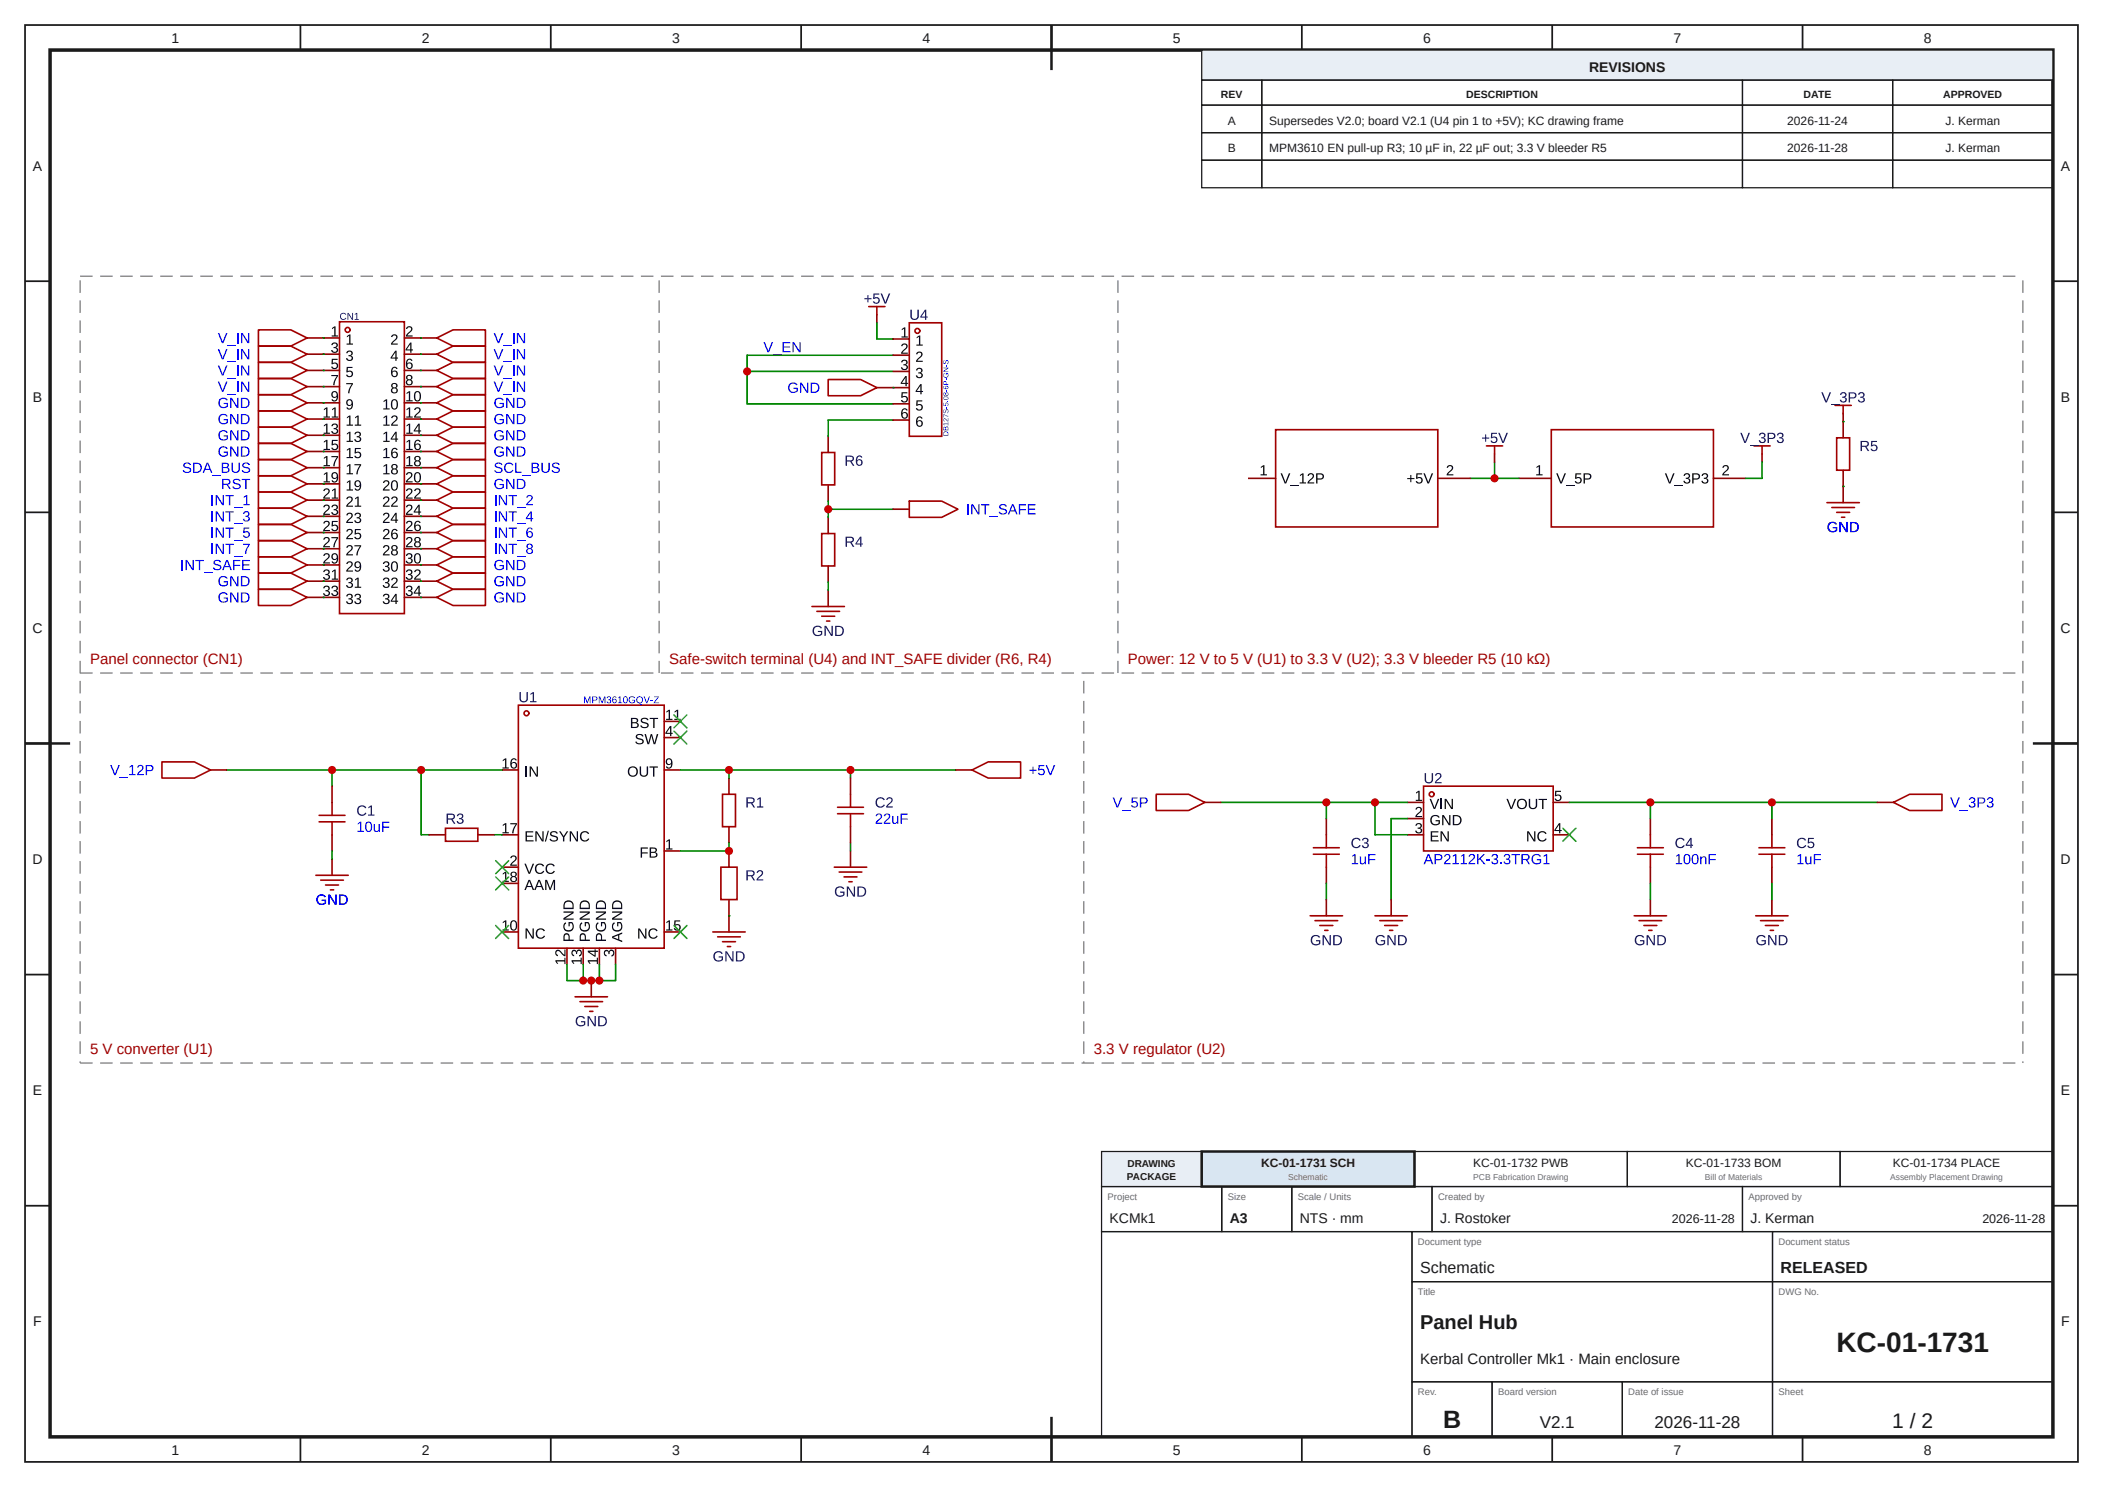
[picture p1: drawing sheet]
<svg xmlns="http://www.w3.org/2000/svg" width="420mm" height="297mm" viewBox="0 0 420 297" stroke-linecap="round" stroke-linejoin="round" font-family="sans-serif">
<defs><g id="words">
<text font-size="5.6" fill="#1a1a1a" x="366.7" y="270">KC-01-1731</text>
<text font-size="5" fill="#1a1a1a" x="288.2" y="285.2">B</text>
<text font-size="4.2" fill="#1a1a1a" x="377.9" y="285.2">1 / 2</text>
<text font-size="4" fill="#1a1a1a" x="283.6" y="265.5">Panel Hub</text>
<g font-size="3.4" fill="#1a1a1a">
<text x="307.5" y="285.2">V2.1</text>
<text x="330.4" y="285.2">2026-11-28</text>
</g>
<g font-size="3.2" fill="#1a1a1a">
<text x="283.6" y="254.2">Schematic</text>
<text x="355.6" y="254.2">RELEASED</text>
</g>
<g font-size="3" fill="#a10000">
<text x="18" y="132.7">Panel connector (CN1)</text>
<text x="133.6" y="132.7">Safe-switch terminal (U4) and INT_SAFE divider (R6, R4)</text>
<text x="225.3" y="132.7">Power: 12 V to 5 V (U1) to 3.3 V (U2); 3.3 V bleeder R5 (10 kΩ)</text>
<text x="18" y="210.6">5 V converter (U1)</text>
<text x="218.4" y="210.6">3.3 V regulator (U2)</text>
</g>
<text font-size="3" fill="#1a1a1a" x="283.6" y="272.5">Kerbal Controller Mk1 · Main enclosure</text>
<g font-size="2.8" fill="#1a1a1a">
<text x="34.2" y="8.6">1</text>
<text x="84.2" y="8.6">2</text>
<text x="134.2" y="8.6">3</text>
<text x="184.2" y="8.6">4</text>
<text x="234.2" y="8.6">5</text>
<text x="284.2" y="8.6">6</text>
<text x="334.2" y="8.6">7</text>
<text x="384.2" y="8.6">8</text>
<text x="317.4" y="14.3">REVISIONS</text>
<text x="6.6" y="34.1">A</text>
<text x="411.6" y="34.1">A</text>
<text x="6.6" y="80.2">B</text>
<text x="411.6" y="80.2">B</text>
<text x="6.5" y="126.4">C</text>
<text x="411.5" y="126.4">C</text>
<text x="6.5" y="172.6">D</text>
<text x="411.5" y="172.6">D</text>
<text x="6.6" y="218.7">E</text>
<text x="411.6" y="218.7">E</text>
<text x="221.6" y="244.2">KCMk1</text>
<text x="245.6" y="244.2">A3</text>
<text x="259.6" y="244.2">NTS · mm</text>
<text x="287.6" y="244.2">J. Rostoker</text>
<text x="349.6" y="244.2">J. Kerman</text>
<text x="6.6" y="264.9">F</text>
<text x="411.6" y="264.9">F</text>
<text x="34.2" y="290.6">1</text>
<text x="84.2" y="290.6">2</text>
<text x="134.2" y="290.6">3</text>
<text x="184.2" y="290.6">4</text>
<text x="234.2" y="290.6">5</text>
<text x="284.2" y="290.6">6</text>
<text x="334.2" y="290.6">7</text>
<text x="384.2" y="290.6">8</text>
</g>
<g font-size="2.5" fill="#1a1a1a">
<text x="333.9" y="244.2">2026-11-28</text>
<text x="395.9" y="244.2">2026-11-28</text>
</g>
<g font-size="2.4" fill="#1a1a1a">
<text x="245.2" y="24.9">A</text>
<text x="253.5" y="24.9">Supersedes V2.0; board V2.1 (U4 pin 1 to +5V); KC drawing frame</text>
<text x="357" y="24.9">2026-11-24</text>
<text x="388.5" y="24.9">J. Kerman</text>
<text x="245.2" y="30.4">B</text>
<text x="253.5" y="30.4">MPM3610 EN pull-up R3; 10 µF in, 22 µF out; 3.3 V bleeder R5</text>
<text x="357" y="30.4">2026-11-28</text>
<text x="388.5" y="30.4">J. Kerman</text>
<text x="251.9" y="233">KC-01-1731 SCH</text>
<text x="294.2" y="233">KC-01-1732 PWB</text>
<text x="336.7" y="233">KC-01-1733 BOM</text>
<text x="378" y="233">KC-01-1734 PLACE</text>
</g>
<g font-size="2.1" fill="#1a1a1a">
<text x="243.8" y="19.6">REV</text>
<text x="292.8" y="19.6">DESCRIPTION</text>
<text x="360.2" y="19.6">DATE</text>
<text x="388.1" y="19.6">APPROVED</text>
</g>
<g font-size="2" fill="#1a1a1a">
<text x="225.2" y="233">DRAWING</text>
<text x="225.1" y="235.6">PACKAGE</text>
</g>
<g font-size="1.9" fill="#6b6b6b">
<text x="221.2" y="239.6">Project</text>
<text x="245.2" y="239.6">Size</text>
<text x="259.2" y="239.6">Scale / Units</text>
<text x="287.2" y="239.6">Created by</text>
<text x="349.2" y="239.6">Approved by</text>
<text x="283.2" y="248.6">Document type</text>
<text x="355.2" y="248.6">Document status</text>
<text x="283.2" y="258.6">Title</text>
<text x="355.2" y="258.6">DWG No.</text>
<text x="283.2" y="278.6">Rev.</text>
<text x="299.2" y="278.6">Board version</text>
<text x="325.2" y="278.6">Date of issue</text>
<text x="355.2" y="278.6">Sheet</text>
</g>
<g font-size="1.7" fill="#6b6b6b">
<text x="257.3" y="235.7">Schematic</text>
<text x="294.2" y="235.7">PCB Fabrication Drawing</text>
<text x="340.5" y="235.7">Bill of Materials</text>
<text x="377.5" y="235.7">Assembly Placement Drawing</text>
</g>
</g></defs>
<g fill="none" stroke="#1a1a1a" stroke-width=".35">
<path d="M5 5h410v287h-410zM60 5v5M110 5v5M160 5v5M210 5v5M260 5v5M310 5v5M360 5v5M5 56.2h5M410 56.2h5M5 102.3h5M410 102.3h5"/>
<path d="M5 148.5h5M410 148.5h5M5 194.7h5M410 194.7h5M5 240.8h5M410 240.8h5M60 287v5M110 287v5M160 287v5M210 287v5M260 287v5M310 287v5"/>
<path d="M360 287v5"/>
</g>
<path d="M10 10h400v277h-400z" fill="none" stroke="#1a1a1a" stroke-width=".7" stroke-linecap="butt"/>
<path d="M210 5v9M5 148.5h9M406 148.5h9M210 283v9" fill="none" stroke="#1a1a1a" stroke-width=".5"/>
<path d="M240 10h170v6h-170z" fill="#e8eef5"/>
<g fill="none" stroke="#1a1a1a" stroke-width=".25">
<path d="M240 10h170v6h-170zM240 16h12v5h-12zM252 16h96v5h-96zM348 16h30v5h-30zM378 16h32v5h-32zM240 21h12v5.5h-12zM240 26.5h12v5.5h-12zM240 32h12v5.5h-12zM252 21h96v5.5h-96zM252 26.5h96v5.5h-96zM252 32h96v5.5h-96zM348 21h30v5.5h-30z"/>
<path d="M348 26.5h30v5.5h-30zM348 32h30v5.5h-30zM378 21h32v5.5h-32zM378 26.5h32v5.5h-32zM378 32h32v5.5h-32zM220 237h24v9h-24zM244 237h14v9h-14zM258 237h28v9h-28zM286 237h62v9h-62zM348 237h62v9h-62zM220 246h62v41h-62zM282 246h72v10h-72z"/>
<path d="M282 256h72v20h-72zM354 246h56v10h-56zM354 256h56v20h-56zM282 276h16v11h-16zM298 276h26v11h-26zM324 276h30v11h-30zM354 276h56v11h-56z"/>
</g>
<path d="M220 230h20v7h-20z" fill="#e8eef5"/>
<path d="M220 230h20v7h-20z" fill="none" stroke="#1a1a1a" stroke-width=".25"/>
<path d="M240 230h42.5v7h-42.5z" fill="#d9e6f2"/>
<path d="M240 230h42.5v7h-42.5z" fill="none" stroke="#1a1a1a" stroke-width=".5"/>
<path d="M282.5 230h42.5v7h-42.5zM325 230h42.5v7h-42.5zM367.5 230h42.5v7h-42.5z" fill="none" stroke="#1a1a1a" stroke-width=".25"/>
<path d="M32.6 59.2h82.4v66.2h-82.4z" fill="#fff"/>
<path d="M84 67.5h3.2" fill="none" stroke="#870000" stroke-width=".32"/>
<path d="M87.2 67.5l3.3-1.6h6.4v3.2h-6.4z" fill="none" stroke="#a10000" stroke-width=".32"/>
<g fill="#00f">
<path d="M98.6 66.5h.3l.6 1.8 .7-1.8h.3l-.8 2h-.3z"/>
<path d="M100.5 68.9h1.7v.2h-1.7z"/>
</g>
<path d="M102.6 66.5v2" fill="none" stroke="#00f" stroke-width=".27"/>
<path d="M103.2 66.5h.3l1.1 1.8v-1.8h.3v2h-.4l-1-1.7v1.7h-.3z" fill="#00f"/>
<path d="M61.3 67.5h3.3" fill="none" stroke="#870000" stroke-width=".32"/>
<path d="M51.6 65.9h6.5l3.2 1.6-3.2 1.6h-6.5z" fill="none" stroke="#a10000" stroke-width=".32"/>
<g fill="#00f">
<path d="M43.5 66.5h.3l.7 1.8 .7-1.8h.2l-.8 2h-.3z"/>
<path d="M45.4 68.9h1.7v.2h-1.7z"/>
</g>
<path d="M47.5 66.5v2" fill="none" stroke="#00f" stroke-width=".27"/>
<path d="M48.1 66.5h.4l1.1 1.8-.1-1.8h.3v2h-.3l-1.1-1.7v1.7h-.3z" fill="#00f"/>
<path d="M84 70.7h3.2" fill="none" stroke="#870000" stroke-width=".32"/>
<path d="M87.2 70.7l3.3-1.6h6.4v3.3h-6.4z" fill="none" stroke="#a10000" stroke-width=".32"/>
<g fill="#00f">
<path d="M98.6 69.8h.3l.6 1.7 .7-1.7h.3l-.8 2h-.3z"/>
<path d="M100.5 72.2h1.7v.2h-1.7z"/>
</g>
<path d="M102.6 69.8v2" fill="none" stroke="#00f" stroke-width=".27"/>
<path d="M103.2 69.8h.3l1.1 1.7v-1.7h.3v2h-.4l-1-1.8v1.8h-.3z" fill="#00f"/>
<path d="M61.3 70.7h3.3" fill="none" stroke="#870000" stroke-width=".32"/>
<path d="M51.6 69.1h6.5l3.2 1.6-3.2 1.7h-6.5z" fill="none" stroke="#a10000" stroke-width=".32"/>
<g fill="#00f">
<path d="M43.5 69.8h.3l.7 1.7 .7-1.7h.2l-.8 2h-.3z"/>
<path d="M45.4 72.2h1.7v.2h-1.7z"/>
</g>
<path d="M47.5 69.8v2" fill="none" stroke="#00f" stroke-width=".27"/>
<path d="M48.1 69.8h.4l1.1 1.7-.1-1.7h.3v2h-.3l-1.1-1.8v1.8h-.3z" fill="#00f"/>
<path d="M84 74h3.2" fill="none" stroke="#870000" stroke-width=".32"/>
<path d="M87.2 74l3.3-1.6h6.4v3.2h-6.4z" fill="none" stroke="#a10000" stroke-width=".32"/>
<g fill="#00f">
<path d="M98.6 73h.3l.6 1.8 .7-1.8h.3l-.8 2h-.3z"/>
<path d="M100.5 75.4h1.7v.2h-1.7z"/>
</g>
<path d="M102.6 73v2" fill="none" stroke="#00f" stroke-width=".27"/>
<path d="M103.2 73h.3l1.1 1.7v-1.7h.3v2h-.4l-1-1.7v1.7h-.3z" fill="#00f"/>
<path d="M61.3 74h3.3" fill="none" stroke="#870000" stroke-width=".32"/>
<path d="M51.6 72.4h6.5l3.2 1.6-3.2 1.6h-6.5z" fill="none" stroke="#a10000" stroke-width=".32"/>
<g fill="#00f">
<path d="M43.5 73h.3l.7 1.8 .7-1.8h.2l-.8 2h-.3z"/>
<path d="M45.4 75.4h1.7v.2h-1.7z"/>
</g>
<path d="M47.5 73v2" fill="none" stroke="#00f" stroke-width=".27"/>
<path d="M48.1 73h.4l1.1 1.7-.1-1.7h.3v2h-.3l-1.1-1.7v1.7h-.3z" fill="#00f"/>
<path d="M84 77.2h3.2" fill="none" stroke="#870000" stroke-width=".32"/>
<path d="M87.2 77.2l3.3-1.6h6.4v3.2h-6.4z" fill="none" stroke="#a10000" stroke-width=".32"/>
<g fill="#00f">
<path d="M98.6 76.2h.3l.6 1.8 .7-1.8h.3l-.8 2.1h-.3z"/>
<path d="M100.5 78.7h1.7v.1h-1.7z"/>
</g>
<path d="M102.6 76.2v2.1" fill="none" stroke="#00f" stroke-width=".27"/>
<path d="M103.2 76.2h.3l1.1 1.8v-1.8h.3v2.1h-.4l-1-1.8v1.8h-.3z" fill="#00f"/>
<path d="M61.3 77.2h3.3" fill="none" stroke="#870000" stroke-width=".32"/>
<path d="M51.6 75.6h6.5l3.2 1.6-3.2 1.6h-6.5z" fill="none" stroke="#a10000" stroke-width=".32"/>
<g fill="#00f">
<path d="M43.5 76.2h.3l.7 1.8 .7-1.8h.2l-.8 2.1h-.3z"/>
<path d="M45.4 78.7h1.7v.1h-1.7z"/>
</g>
<path d="M47.5 76.2v2.1" fill="none" stroke="#00f" stroke-width=".27"/>
<path d="M48.1 76.2h.4l1.1 1.8-.1-1.8h.3v2.1h-.3l-1.1-1.8v1.8h-.3z" fill="#00f"/>
<path d="M84 80.5h3.2" fill="none" stroke="#870000" stroke-width=".32"/>
<path d="M87.2 80.5l3.3-1.7h6.4v3.3h-6.4z" fill="none" stroke="#a10000" stroke-width=".32"/>
<g fill="#00f">
<path d="M99 79.7a1.06 1.06 0 0 1 1.6 .2l-.3 .1a.8 .8 0 0 0-1.1 0 .8 .8 0 0 0-.1 1.1 .8 .8 0 0 0 1.2 .1l.1-.5h-.6v-.2h.8v.7a1.11 1.11 0 0 1-1.5 .1 1.11 1.11 0 0 1-.1-1.6z"/>
<path d="M101.1 79.5h.3l1.1 1.7v-1.7h.2v2h-.3l-1.1-1.7v1.7h-.2z"/>
<path d="M103.2 79.5a1.59 1.59 0 0 1 1.6 .4 1.03 1.03 0 0 1-.8 1.6h-.8zM103.5 79.7v1.6a.86 .86 0 0 0 1.2-.8 .86 .86 0 0 0-1.2-.8z"/>
</g>
<path d="M61.3 80.5h3.3" fill="none" stroke="#870000" stroke-width=".32"/>
<path d="M51.6 78.8h6.5l3.2 1.7-3.2 1.6h-6.5z" fill="none" stroke="#a10000" stroke-width=".32"/>
<g fill="#00f">
<path d="M43.9 79.7a1.06 1.06 0 0 1 1.6 .2l-.3 .1a.8 .8 0 0 0-1.1 0 .8 .8 0 0 0-.1 1.1 .8 .8 0 0 0 1.2 .1l.1-.5h-.6v-.2h.8v.7a1.11 1.11 0 0 1-1.6 .1 1.11 1.11 0 0 1 0-1.6z"/>
<path d="M46 79.5h.3l1.1 1.7v-1.7h.2v2h-.3l-1.1-1.7v1.7h-.2z"/>
<path d="M48.1 79.5a1.59 1.59 0 0 1 1.6 .4 1.03 1.03 0 0 1-.8 1.6h-.8zM48.4 79.7v1.6a.86 .86 0 0 0 1.2-.8 .86 .86 0 0 0-1.2-.8z"/>
</g>
<path d="M84 83.7h3.2" fill="none" stroke="#870000" stroke-width=".32"/>
<path d="M87.2 83.7l3.3-1.6h6.4v3.2h-6.4z" fill="none" stroke="#a10000" stroke-width=".32"/>
<g fill="#00f">
<path d="M99 82.9a1.06 1.06 0 0 1 1.6 .2l-.3 .1a.8 .8 0 0 0-1.1 0 .8 .8 0 0 0-.1 1.1 .8 .8 0 0 0 1.2 .1l.1-.5h-.6v-.2h.8v.7a1.11 1.11 0 0 1-1.5 .1 1.11 1.11 0 0 1-.1-1.6z"/>
<path d="M101.1 82.7h.3l1.1 1.7v-1.7h.2v2h-.3l-1.1-1.7v1.7h-.2z"/>
<path d="M103.2 82.7a1.59 1.59 0 0 1 1.6 .5 1.03 1.03 0 0 1-.8 1.5h-.8zM103.5 82.9v1.6a.86 .86 0 0 0 1.2-.8 .86 .86 0 0 0-1.2-.8z"/>
</g>
<path d="M61.3 83.7h3.3" fill="none" stroke="#870000" stroke-width=".32"/>
<path d="M51.6 82.1h6.5l3.2 1.6-3.2 1.6h-6.5z" fill="none" stroke="#a10000" stroke-width=".32"/>
<g fill="#00f">
<path d="M43.9 82.9a1.06 1.06 0 0 1 1.6 .2l-.3 .1a.8 .8 0 0 0-1.1 0 .8 .8 0 0 0-.1 1.1 .8 .8 0 0 0 1.2 .1l.1-.5h-.6v-.2h.8v.7a1.11 1.11 0 0 1-1.6 .1 1.11 1.11 0 0 1 0-1.6z"/>
<path d="M46 82.7h.3l1.1 1.7v-1.7h.2v2h-.3l-1.1-1.7v1.7h-.2z"/>
<path d="M48.1 82.7a1.59 1.59 0 0 1 1.6 .5 1.03 1.03 0 0 1-.8 1.5h-.8zM48.4 82.9v1.6a.86 .86 0 0 0 1.2-.8 .86 .86 0 0 0-1.2-.8z"/>
</g>
<path d="M84 86.9h3.2" fill="none" stroke="#870000" stroke-width=".32"/>
<path d="M87.2 86.9l3.3-1.6h6.4v3.3h-6.4z" fill="none" stroke="#a10000" stroke-width=".32"/>
<g fill="#00f">
<path d="M99 86.2a1.06 1.06 0 0 1 1.6 .2l-.3 .1a.8 .8 0 0 0-1.1-.1 .8 .8 0 0 0-.1 1.1 .8 .8 0 0 0 1.2 .1l.1-.4h-.6v-.2h.8v.7a1.11 1.11 0 0 1-1.5 .1 1.11 1.11 0 0 1-.1-1.6z"/>
<path d="M101.1 85.9h.3l1.1 1.8v-1.8h.2v2.1h-.3l-1.1-1.8v1.8h-.2z"/>
<path d="M103.2 85.9a1.59 1.59 0 0 1 1.6 .5 1.03 1.03 0 0 1-.8 1.6h-.8zM103.5 86.2v1.5a.86 .86 0 0 0 1.2-.7 .86 .86 0 0 0-1.2-.8z"/>
</g>
<path d="M61.3 86.9h3.3" fill="none" stroke="#870000" stroke-width=".32"/>
<path d="M51.6 85.3h6.5l3.2 1.6-3.2 1.7h-6.5z" fill="none" stroke="#a10000" stroke-width=".32"/>
<g fill="#00f">
<path d="M43.9 86.2a1.06 1.06 0 0 1 1.6 .2l-.3 .1a.8 .8 0 0 0-1.1-.1 .8 .8 0 0 0-.1 1.1 .8 .8 0 0 0 1.2 .1l.1-.4h-.6v-.2h.8v.7a1.11 1.11 0 0 1-1.6 .1 1.11 1.11 0 0 1 0-1.6z"/>
<path d="M46 85.9h.3l1.1 1.8v-1.8h.2v2.1h-.3l-1.1-1.8v1.8h-.2z"/>
<path d="M48.1 85.9a1.59 1.59 0 0 1 1.6 .5 1.03 1.03 0 0 1-.8 1.6h-.8zM48.4 86.2v1.5a.86 .86 0 0 0 1.2-.7 .86 .86 0 0 0-1.2-.8z"/>
</g>
<path d="M84 90.2h3.2" fill="none" stroke="#870000" stroke-width=".32"/>
<path d="M87.2 90.2l3.3-1.6h6.4v3.2h-6.4z" fill="none" stroke="#a10000" stroke-width=".32"/>
<g fill="#00f">
<path d="M99 89.4a1.06 1.06 0 0 1 1.6 .2l-.3 .1a.8 .8 0 0 0-1.1 0 .8 .8 0 0 0-.1 1.1 .8 .8 0 0 0 1.2 .1l.1-.5h-.6v-.2h.8v.7a1.11 1.11 0 0 1-1.5 .1 1.11 1.11 0 0 1-.1-1.6z"/>
<path d="M101.1 89.2h.3l1.1 1.7v-1.7h.2v2h-.3l-1.1-1.7v1.7h-.2z"/>
<path d="M103.2 89.2a1.59 1.59 0 0 1 1.6 .4 1.03 1.03 0 0 1-.8 1.6h-.8zM103.5 89.4v1.6a.86 .86 0 0 0 1.2-.8 .86 .86 0 0 0-1.2-.8z"/>
</g>
<path d="M61.3 90.2h3.3" fill="none" stroke="#870000" stroke-width=".32"/>
<path d="M51.6 88.6h6.5l3.2 1.6-3.2 1.6h-6.5z" fill="none" stroke="#a10000" stroke-width=".32"/>
<g fill="#00f">
<path d="M43.9 89.4a1.06 1.06 0 0 1 1.6 .2l-.3 .1a.8 .8 0 0 0-1.1 0 .8 .8 0 0 0-.1 1.1 .8 .8 0 0 0 1.2 .1l.1-.5h-.6v-.2h.8v.7a1.11 1.11 0 0 1-1.6 .1 1.11 1.11 0 0 1 0-1.6z"/>
<path d="M46 89.2h.3l1.1 1.7v-1.7h.2v2h-.3l-1.1-1.7v1.7h-.2z"/>
<path d="M48.1 89.2a1.59 1.59 0 0 1 1.6 .4 1.03 1.03 0 0 1-.8 1.6h-.8zM48.4 89.4v1.6a.86 .86 0 0 0 1.2-.8 .86 .86 0 0 0-1.2-.8z"/>
</g>
<path d="M61.3 93.4h3.3" fill="none" stroke="#870000" stroke-width=".32"/>
<path d="M51.6 91.8h6.5l3.2 1.6-3.2 1.6h-6.5z" fill="none" stroke="#a10000" stroke-width=".32"/>
<g fill="#00f">
<path d="M36.7 92.6a.91 .91 0 0 1 1.4 .3h-.2a.49 .49 0 0 0-.6-.3 .49 .49 0 0 0-.4 .5l.5 .2a.62 .62 0 0 1 .8 .6 .62 .62 0 0 1-.8 .6 .74 .74 0 0 1-.9-.5l.3-.1a.57 .57 0 0 0 .6 .4 .57 .57 0 0 0 .5-.6l-.5-.2a.65 .65 0 0 1-.6-.2 .65 .65 0 0 1-.1-.7z"/>
<path d="M42.4 94.8h1.7v.2h-1.7z"/>
<path d="M46.2 92.4h.3v1.3a.56 .56 0 0 0 .6 .5 .56 .56 0 0 0 .5-.5v-1.3h.3v1.3a.84 .84 0 0 1-.8 .8 .84 .84 0 0 1-.9-.8z"/>
<path d="M48.5 92.6a.91 .91 0 0 1 1.4 .3h-.2a.49 .49 0 0 0-.6-.3 .49 .49 0 0 0-.4 .5l.5 .2a.62 .62 0 0 1 .8 .6 .62 .62 0 0 1-.9 .6 .74 .74 0 0 1-.8-.5l.2-.1a.57 .57 0 0 0 .7 .4 .57 .57 0 0 0 .5-.6l-.5-.2a.65 .65 0 0 1-.7-.2 .65 .65 0 0 1 0-.7z"/>
<path d="M38.6 92.4a1.59 1.59 0 0 1 1.6 .5 1.03 1.03 0 0 1-.9 1.5h-.7zM38.8 92.6v1.6a.86 .86 0 0 0 1.2-.8 .86 .86 0 0 0-1.2-.8z"/>
<path d="M41.3 92.4h.3l.8 2h-.3l-.2-.5h-.9l-.3 .5h-.2zM41.4 92.6l-.3 1h.7z"/>
<path d="M44.3 92.4a1.33 1.33 0 0 1 1.4 .3v.4l-.3 .3a.55 .55 0 0 1 .4 .6 .55 .55 0 0 1-.7 .4h-.8zM44.6 92.6v.7h.4a.34 .34 0 0 0 .5-.3 .34 .34 0 0 0-.5-.4zM44.6 93.5v.7h.5a.38 .38 0 0 0 .4-.1 .38 .38 0 0 0 0-.4z"/>
</g>
<path d="M84 93.4h3.2" fill="none" stroke="#870000" stroke-width=".32"/>
<path d="M87.2 93.4l3.3-1.6h6.4v3.2h-6.4z" fill="none" stroke="#a10000" stroke-width=".32"/>
<g fill="#00f">
<path d="M98.9 92.6a.91 .91 0 0 1 1.4 .3h-.2a.49 .49 0 0 0-.6-.3 .49 .49 0 0 0-.4 .5l.5 .2a.62 .62 0 0 1 .8 .6 .62 .62 0 0 1-.8 .6 .74 .74 0 0 1-.9-.5l.3-.1a.57 .57 0 0 0 .6 .4 .57 .57 0 0 0 .5-.6l-.5-.2a.65 .65 0 0 1-.6-.2 .65 .65 0 0 1-.1-.7z"/>
<path d="M100.9 92.7a1.01 1.01 0 0 1 1.6 .2l-.2 .1a.76 .76 0 0 0-1.1-.2 .76 .76 0 0 0-.2 1.1l.5 .3a.7 .7 0 0 0 .8-.4l.2 .1a1.04 1.04 0 0 1-1.5 .4 1.04 1.04 0 0 1-.1-1.6z"/>
<path d="M102.9 92.4h.3v1.8h1v.2h-1.3z"/>
<path d="M104.2 94.8h1.8v.2h-1.8z"/>
<path d="M108.1 92.4h.3v1.3a.56 .56 0 0 0 .6 .5 .56 .56 0 0 0 .5-.5v-1.3h.3v1.3a.84 .84 0 0 1-.8 .8 .84 .84 0 0 1-.9-.8z"/>
<path d="M110.3 92.6a.91 .91 0 0 1 1.5 .3h-.3a.49 .49 0 0 0-.5-.3 .49 .49 0 0 0-.4 .5l.5 .2a.62 .62 0 0 1 .7 .6 .62 .62 0 0 1-.8 .6 .74 .74 0 0 1-.8-.5l.2-.1a.57 .57 0 0 0 .6 .4 .57 .57 0 0 0 .5-.6l-.4-.2a.65 .65 0 0 1-.7-.2 .65 .65 0 0 1-.1-.7z"/>
<path d="M106.2 92.4a1.33 1.33 0 0 1 1.4 .3v.4l-.4 .3a.55 .55 0 0 1 .5 .6 .55 .55 0 0 1-.7 .4h-.8zM106.4 92.6v.7h.5a.34 .34 0 0 0 .4-.3 .34 .34 0 0 0-.4-.4zM106.4 93.5v.7h.6a.38 .38 0 0 0 .4-.1 .38 .38 0 0 0 0-.4z"/>
</g>
<path d="M61.3 96.7h3.3" fill="none" stroke="#870000" stroke-width=".32"/>
<path d="M51.6 95h6.5l3.2 1.7-3.2 1.6h-6.5z" fill="none" stroke="#a10000" stroke-width=".32"/>
<g fill="#00f">
<path d="M46.6 95.9a.91 .91 0 0 1 1.4 .2h-.2a.49 .49 0 0 0-.6-.3 .49 .49 0 0 0-.4 .5l.5 .2a.62 .62 0 0 1 .8 .7 .62 .62 0 0 1-.9 .5 .74 .74 0 0 1-.8-.5l.3-.1a.57 .57 0 0 0 .6 .5 .57 .57 0 0 0 .5-.6l-.5-.2a.65 .65 0 0 1-.6-.2 .65 .65 0 0 1-.1-.7z"/>
<path d="M48.3 95.7h1.7v.2h-.7v1.8h-.3v-1.8h-.7z"/>
<path d="M44.4 95.7h.9a.59 .59 0 0 1 .7 .4 .59 .59 0 0 1-.5 .7l.6 .9h-.3l-.5-.9h-.7v.9h-.2zM44.6 95.9v.7h.7a.38 .38 0 0 0 .5-.4 .38 .38 0 0 0-.5-.3z"/>
</g>
<path d="M84 96.7h3.2" fill="none" stroke="#870000" stroke-width=".32"/>
<path d="M87.2 96.7l3.3-1.7h6.4v3.3h-6.4z" fill="none" stroke="#a10000" stroke-width=".32"/>
<g fill="#00f">
<path d="M99 95.9a1.06 1.06 0 0 1 1.6 .2l-.3 .1a.8 .8 0 0 0-1.1-.1 .8 .8 0 0 0-.1 1.2 .8 .8 0 0 0 1.2 .1l.1-.5h-.6v-.2h.8v.7a1.11 1.11 0 0 1-1.5 .1 1.11 1.11 0 0 1-.1-1.6z"/>
<path d="M101.1 95.7h.3l1.1 1.7v-1.7h.2v2h-.3l-1.1-1.7v1.7h-.2z"/>
<path d="M103.2 95.7a1.59 1.59 0 0 1 1.6 .4 1.03 1.03 0 0 1-.8 1.6h-.8zM103.5 95.9v1.6a.86 .86 0 0 0 1.2-.8 .86 .86 0 0 0-1.2-.8z"/>
</g>
<path d="M61.3 99.9h3.3" fill="none" stroke="#870000" stroke-width=".32"/>
<path d="M51.6 98.3h6.5l3.2 1.6-3.2 1.6h-6.5z" fill="none" stroke="#a10000" stroke-width=".32"/>
<path d="M42.4 98.9v2" fill="none" stroke="#00f" stroke-width=".27"/>
<g fill="#00f">
<path d="M43.1 98.9h.3l1.1 1.7v-1.7h.2v2h-.3l-1.1-1.7v1.7h-.2z"/>
<path d="M45 98.9h1.7v.2h-.7v1.8h-.3v-1.8h-.7z"/>
<path d="M46.7 101.3h1.7v.2h-1.7z"/>
<path d="M48.7 99.2l.5-.3h.2v1.8h.5v.2h-1.3v-.2h.5v-1.6l-.4 .4z"/>
</g>
<path d="M84 99.9h3.2" fill="none" stroke="#870000" stroke-width=".32"/>
<path d="M87.2 99.9l3.3-1.6h6.4v3.2h-6.4z" fill="none" stroke="#a10000" stroke-width=".32"/>
<path d="M99 98.9v2" fill="none" stroke="#00f" stroke-width=".27"/>
<g fill="#00f">
<path d="M99.6 98.9h.3l1.1 1.7v-1.7h.3v2h-.4l-1-1.7v1.7h-.3z"/>
<path d="M101.6 98.9h1.6v.2h-.7v1.8h-.2v-1.8h-.7z"/>
<path d="M103.3 101.3h1.7v.2h-1.7z"/>
<path d="M105.3 99a.65 .65 0 0 1 1 .1 .65 .65 0 0 1-.3 1l-.6 .6h1v.2h-1.3l.1-.3 .4-.5a.6 .6 0 0 0 .3-1l-.4 .1-.1 .2h-.3z"/>
</g>
<path d="M61.3 103.1h3.3" fill="none" stroke="#870000" stroke-width=".32"/>
<path d="M51.6 101.5h6.5l3.2 1.6-3.2 1.6h-6.5z" fill="none" stroke="#a10000" stroke-width=".32"/>
<path d="M42.4 102.1v2.1" fill="none" stroke="#00f" stroke-width=".27"/>
<g fill="#00f">
<path d="M43.1 102.1h.3l1.1 1.8v-1.8h.2v2.1h-.3l-1.1-1.8v1.8h-.2z"/>
<path d="M45 102.1h1.7v.3h-.7v1.8h-.3v-1.8h-.7z"/>
<path d="M46.7 104.6h1.7v.1h-1.7z"/>
<path d="M48.7 102.2a.58 .58 0 0 1 1 0 .58 .58 0 0 1-.3 .9 .57 .57 0 0 1 .5 .8 .57 .57 0 0 1-.9 .3l-.5-.4v-.2h.3a.41 .41 0 0 0 .5 .4 .41 .41 0 0 0 .2-.7l-.5-.1v-.2a.39 .39 0 0 0 .6-.2 .39 .39 0 0 0-.3-.5 .39 .39 0 0 0-.5 .3h-.3z"/>
</g>
<path d="M84 103.1h3.2" fill="none" stroke="#870000" stroke-width=".32"/>
<path d="M87.2 103.1l3.3-1.6h6.4v3.2h-6.4z" fill="none" stroke="#a10000" stroke-width=".32"/>
<path d="M99 102.1v2.1" fill="none" stroke="#00f" stroke-width=".27"/>
<g fill="#00f">
<path d="M99.6 102.1h.3l1.1 1.8v-1.8h.3v2.1h-.4l-1-1.8v1.8h-.3z"/>
<path d="M101.6 102.1h1.6v.3h-.7v1.8h-.2v-1.8h-.7z"/>
<path d="M103.3 104.6h1.7v.1h-1.7z"/>
<path d="M105.9 102.1h.3v1.4h.3v.2h-.3v.5h-.2v-.5h-1v-.2zM106 102.4l-.7 1.1h.7z"/>
</g>
<path d="M61.3 106.4h3.3" fill="none" stroke="#870000" stroke-width=".32"/>
<path d="M51.6 104.7h6.5l3.2 1.7-3.2 1.6h-6.5z" fill="none" stroke="#a10000" stroke-width=".32"/>
<path d="M42.4 105.4v2" fill="none" stroke="#00f" stroke-width=".27"/>
<g fill="#00f">
<path d="M43.1 105.4h.3l1.1 1.7v-1.7h.2v2h-.3l-1.1-1.7v1.7h-.2z"/>
<path d="M45 105.4h1.7v.2h-.7v1.8h-.3v-1.8h-.7z"/>
<path d="M46.7 107.8h1.7v.2h-1.7z"/>
<path d="M48.6 105.4h1.2v.2h-.9l-.1 .6a.7 .7 0 0 1 1 .3 .7 .7 0 0 1-.4 1 .7 .7 0 0 1-.9-.6h.3a.45 .45 0 0 0 .6 .2 .45 .45 0 0 0 .1-.7 .45 .45 0 0 0-.7 .1h-.2z"/>
</g>
<path d="M84 106.4h3.2" fill="none" stroke="#870000" stroke-width=".32"/>
<path d="M87.2 106.4l3.3-1.7h6.4v3.3h-6.4z" fill="none" stroke="#a10000" stroke-width=".32"/>
<path d="M99 105.4v2" fill="none" stroke="#00f" stroke-width=".27"/>
<g fill="#00f">
<path d="M99.6 105.4h.3l1.1 1.7v-1.7h.3v2h-.4l-1-1.7v1.7h-.3z"/>
<path d="M101.6 105.4h1.6v.2h-.7v1.8h-.2v-1.8h-.7z"/>
<path d="M103.3 107.8h1.7v.2h-1.7z"/>
<path d="M105.4 105.5a.63 .63 0 0 1 1 .3h-.3a.42 .42 0 0 0-.5-.2 .42 .42 0 0 0-.2 .5v.3a.65 .65 0 0 1 1 .1 .65 .65 0 0 1-.3 .9 .65 .65 0 0 1-.9-.4l-.1-.9zM105.3 106.7a.45 .45 0 0 0 .9 0 .45 .45 0 0 0-.9 0z"/>
</g>
<path d="M61.3 109.6h3.3" fill="none" stroke="#870000" stroke-width=".32"/>
<path d="M51.6 108h6.5l3.2 1.6-3.2 1.6h-6.5z" fill="none" stroke="#a10000" stroke-width=".32"/>
<path d="M42.4 108.6v2" fill="none" stroke="#00f" stroke-width=".27"/>
<g fill="#00f">
<path d="M43.1 108.6h.3l1.1 1.7v-1.7h.2v2h-.3l-1.1-1.7v1.7h-.2z"/>
<path d="M45 108.6h1.7v.2h-.7v1.8h-.3v-1.8h-.7z"/>
<path d="M46.7 111h1.7v.2h-1.7z"/>
<path d="M48.5 108.6h1.4l-.6 1.3-.1 .7h-.3l.1-.5 .6-1.3h-1.1z"/>
</g>
<path d="M84 109.6h3.2" fill="none" stroke="#870000" stroke-width=".32"/>
<path d="M87.2 109.6l3.3-1.6h6.4v3.2h-6.4z" fill="none" stroke="#a10000" stroke-width=".32"/>
<path d="M99 108.6v2" fill="none" stroke="#00f" stroke-width=".27"/>
<g fill="#00f">
<path d="M99.6 108.6h.3l1.1 1.7v-1.7h.3v2h-.4l-1-1.7v1.7h-.3z"/>
<path d="M101.6 108.6h1.6v.2h-.7v1.8h-.2v-1.8h-.7z"/>
<path d="M103.3 111h1.7v.2h-1.7z"/>
<path d="M105.3 108.7a.58 .58 0 0 1 .9 0 .58 .58 0 0 1-.2 .9 .59 .59 0 0 1 .4 .8 .59 .59 0 0 1-.8 .2 .55 .55 0 0 1-.5-.5 .55 .55 0 0 1 .4-.5l-.4-.3zM105.4 109.1a.37 .37 0 0 0 .7 0 .37 .37 0 0 0-.7 0zM105.3 110.1a.45 .45 0 0 0 .9 0 .45 .45 0 0 0-.9 0z"/>
</g>
<path d="M61.3 112.8h3.3" fill="none" stroke="#870000" stroke-width=".32"/>
<path d="M51.6 111.2h6.5l3.2 1.6-3.2 1.7h-6.5z" fill="none" stroke="#a10000" stroke-width=".32"/>
<path d="M36.4 111.8v2.1" fill="none" stroke="#00f" stroke-width=".27"/>
<g fill="#00f">
<path d="M37.1 111.8h.3l1.1 1.8v-1.8h.2v2.1h-.3l-1.1-1.8v1.8h-.2z"/>
<path d="M39 111.8h1.7v.3h-.7v1.8h-.3v-1.8h-.7z"/>
<path d="M40.7 114.3h1.7v.2h-1.7z"/>
<path d="M42.7 112.1a.91 .91 0 0 1 1.5 .2h-.3a.49 .49 0 0 0-.6-.3 .49 .49 0 0 0-.4 .5l.6 .2a.62 .62 0 0 1 .7 .7 .62 .62 0 0 1-.8 .5 .74 .74 0 0 1-.9-.5l.3-.1a.57 .57 0 0 0 .6 .4 .57 .57 0 0 0 .5-.5l-.4-.2a.65 .65 0 0 1-.7-.2 .65 .65 0 0 1-.1-.7z"/>
<path d="M46.6 111.8h1.4v.3h-1.2v.7h1.2v.3h-1.2v.8h-.2z"/>
<path d="M48.4 111.8h1.5v.3h-1.3v.6h1.2v.2h-1.2v.7h1.3v.3h-1.5z"/>
<path d="M45.2 111.8h.3l.8 2.1h-.3l-.2-.6h-.9l-.3 .6h-.2zM45.3 112.1l-.3 1h.7z"/>
</g>
<path d="M84 112.8h3.2" fill="none" stroke="#870000" stroke-width=".32"/>
<path d="M87.2 112.8l3.3-1.6h6.4v3.3h-6.4z" fill="none" stroke="#a10000" stroke-width=".32"/>
<g fill="#00f">
<path d="M99 112.1a1.06 1.06 0 0 1 1.6 .2l-.3 .1a.8 .8 0 0 0-1.1-.1 .8 .8 0 0 0-.1 1.1 .8 .8 0 0 0 1.2 .1l.1-.4h-.6v-.2h.8v.7a1.11 1.11 0 0 1-1.5 .1 1.11 1.11 0 0 1-.1-1.6z"/>
<path d="M101.1 111.8h.3l1.1 1.8v-1.8h.2v2.1h-.3l-1.1-1.8v1.8h-.2z"/>
<path d="M103.2 111.8a1.59 1.59 0 0 1 1.6 .5 1.03 1.03 0 0 1-.8 1.6h-.8zM103.5 112.1v1.6a.86 .86 0 0 0 1.2-.8 .86 .86 0 0 0-1.2-.8z"/>
</g>
<path d="M84 116.1h3.2" fill="none" stroke="#870000" stroke-width=".32"/>
<path d="M87.2 116.1l3.3-1.6h6.4v3.2h-6.4z" fill="none" stroke="#a10000" stroke-width=".32"/>
<g fill="#00f">
<path d="M99 115.3a1.06 1.06 0 0 1 1.6 .2l-.3 .1a.8 .8 0 0 0-1.1 0 .8 .8 0 0 0-.1 1.1 .8 .8 0 0 0 1.2 .1l.1-.5h-.6v-.2h.8v.7a1.11 1.11 0 0 1-1.5 .1 1.11 1.11 0 0 1-.1-1.6z"/>
<path d="M101.1 115.1h.3l1.1 1.7v-1.7h.2v2h-.3l-1.1-1.7v1.7h-.2z"/>
<path d="M103.2 115.1a1.59 1.59 0 0 1 1.6 .4 1.03 1.03 0 0 1-.8 1.6h-.8zM103.5 115.3v1.6a.86 .86 0 0 0 1.2-.8 .86 .86 0 0 0-1.2-.8z"/>
</g>
<path d="M61.3 116.1h3.3" fill="none" stroke="#870000" stroke-width=".32"/>
<path d="M51.6 114.5h6.5l3.2 1.6-3.2 1.6h-6.5z" fill="none" stroke="#a10000" stroke-width=".32"/>
<g fill="#00f">
<path d="M43.9 115.3a1.06 1.06 0 0 1 1.6 .2l-.3 .1a.8 .8 0 0 0-1.1 0 .8 .8 0 0 0-.1 1.1 .8 .8 0 0 0 1.2 .1l.1-.5h-.6v-.2h.8v.7a1.11 1.11 0 0 1-1.6 .1 1.11 1.11 0 0 1 0-1.6z"/>
<path d="M46 115.1h.3l1.1 1.7v-1.7h.2v2h-.3l-1.1-1.7v1.7h-.2z"/>
<path d="M48.1 115.1a1.59 1.59 0 0 1 1.6 .4 1.03 1.03 0 0 1-.8 1.6h-.8zM48.4 115.3v1.6a.86 .86 0 0 0 1.2-.8 .86 .86 0 0 0-1.2-.8z"/>
</g>
<path d="M84 119.3h3.2" fill="none" stroke="#870000" stroke-width=".32"/>
<path d="M87.2 119.3l3.3-1.6h6.4v3.2h-6.4z" fill="none" stroke="#a10000" stroke-width=".32"/>
<g fill="#00f">
<path d="M99 118.6a1.06 1.06 0 0 1 1.6 .2h-.3a.8 .8 0 0 0-1.1 0 .8 .8 0 0 0-.1 1.1 .8 .8 0 0 0 1.2 .1l.1-.4h-.6v-.3h.8v.7a1.11 1.11 0 0 1-1.5 .2 1.11 1.11 0 0 1-.1-1.6z"/>
<path d="M101.1 118.3h.3l1.1 1.8v-1.8h.2v2h-.3l-1.1-1.7v1.7h-.2z"/>
<path d="M103.2 118.3a1.59 1.59 0 0 1 1.6 .5 1.03 1.03 0 0 1-.8 1.5h-.8zM103.5 118.5v1.6a.86 .86 0 0 0 1.2-.8 .86 .86 0 0 0-1.2-.8z"/>
</g>
<path d="M61.3 119.3h3.3" fill="none" stroke="#870000" stroke-width=".32"/>
<path d="M51.6 117.7h6.5l3.2 1.6-3.2 1.6h-6.5z" fill="none" stroke="#a10000" stroke-width=".32"/>
<g fill="#00f">
<path d="M43.9 118.6a1.06 1.06 0 0 1 1.6 .2h-.3a.8 .8 0 0 0-1.1 0 .8 .8 0 0 0-.1 1.1 .8 .8 0 0 0 1.2 .1l.1-.4h-.6v-.3h.8v.7a1.11 1.11 0 0 1-1.6 .2 1.11 1.11 0 0 1 0-1.6z"/>
<path d="M46 118.3h.3l1.1 1.8v-1.8h.2v2h-.3l-1.1-1.7v1.7h-.2z"/>
<path d="M48.1 118.3a1.59 1.59 0 0 1 1.6 .5 1.03 1.03 0 0 1-.8 1.5h-.8zM48.4 118.5v1.6a.86 .86 0 0 0 1.2-.8 .86 .86 0 0 0-1.2-.8z"/>
</g>
<g fill="none" stroke="#a10000" stroke-width=".32">
<path d="M67.8 64.3h13v58.3h-13z"/>
<circle cx="69.4" cy="65.9" r=".49"/>
</g>
<g fill="none" stroke="#870000" stroke-width=".32">
<path d="M64.6 67.5h3.2M64.6 70.7h3.2M64.6 74h3.2M64.6 77.2h3.2M80.8 67.5h3.2M80.8 70.7h3.2M80.8 74h3.2M80.8 77.2h3.2M64.6 80.5h3.2M64.6 83.7h3.2M64.6 86.9h3.2M64.6 99.9h3.2"/>
<path d="M64.6 90.2h3.2M64.6 96.7h3.2M64.6 93.4h3.2M80.8 80.5h3.2M80.8 83.7h3.2M80.8 86.9h3.2M80.8 99.9h3.2M80.8 90.2h3.2M80.8 96.7h3.2M80.8 93.4h3.2M64.6 119.3h3.2M64.6 116.1h3.2"/>
<path d="M64.6 112.8h3.2M64.6 109.6h3.2M64.6 106.4h3.2M64.6 103.1h3.2M80.8 119.3h3.2M80.8 116.1h3.2M80.8 112.8h3.2M80.8 109.6h3.2M80.8 106.4h3.2M80.8 103.1h3.2"/>
</g>
<g fill="#000">
<path d="M66.3 65.5l.5-.3h.2v1.8h.5v.2h-1.3v-.2h.6v-1.6l-.5 .4zM66.2 74.9h1.3l-.6 1.3-.1 .7h-.3l.1-.5 .7-1.3h-1.1zM66.4 68.5a.58 .58 0 0 1 .9 0 .58 .58 0 0 1-.3 .9 .57 .57 0 0 1 .5 .8 .57 .57 0 0 1-.8 .3l-.5-.4-.1-.2h.3a.41 .41 0 0 0 .6 .4 .41 .41 0 0 0 .1-.7l-.5-.1v-.2a.39 .39 0 0 0 .6-.2 .39 .39 0 0 0-.3-.5 .39 .39 0 0 0-.5 .3h-.2zM66.3 71.7h1.1v.2h-.9v.6a.7 .7 0 0 1 1 .3 .7 .7 0 0 1-.5 1 .7 .7 0 0 1-.9-.6h.3a.45 .45 0 0 0 .7 .2 .45 .45 0 0 0 0-.7 .45 .45 0 0 0-.6 .1h-.3zM69.3 67.1l.5-.3h.2v1.8h.5v.2h-1.3v-.2h.5v-1.5l-.4 .3zM69.1 76.5h1.4l-.6 1.3-.1 .7h-.3l.1-.5 .6-1.3h-1.1zM69.4 70.2a.58 .58 0 0 1 .9-.1 .58 .58 0 0 1-.3 .9 .57 .57 0 0 1 .5 .8 .57 .57 0 0 1-.9 .3l-.4-.4-.1-.1 .3-.1a.41 .41 0 0 0 .5 .4 .41 .41 0 0 0 .2-.6l-.5-.1v-.3a.39 .39 0 0 0 .6-.2 .39 .39 0 0 0-.3-.5 .39 .39 0 0 0-.5 .4l-.3-.1zM69.2 73.3h1.2v.2h-.9l-.1 .6a.7 .7 0 0 1 1 .4 .7 .7 0 0 1-.4 .9 .7 .7 0 0 1-.9-.5l.3-.1a.45 .45 0 0 0 .6 .2 .45 .45 0 0 0 .1-.7 .45 .45 0 0 0-.7 .1h-.2zM78.3 66.9a.65 .65 0 0 1 1 .1 .65 .65 0 0 1-.3 1l-.6 .6h1v.2h-1.3l.1-.3 .4-.5a.6 .6 0 0 0 .3-1l-.4 .1-.1 .2h-.3zM81.3 65.3a.65 .65 0 0 1 1 .1 .65 .65 0 0 1-.4 1l-.5 .6h1v.2h-1.3v-.3l.5-.5a.6 .6 0 0 0 .3-1l-.4 .1-.2 .2h-.2zM64.8 97.7a.65 .65 0 0 1 1 .1 .65 .65 0 0 1-.4 1l-.6 .6h1.1v.2h-1.4l.1-.3 .5-.5a.6 .6 0 0 0 .3-1h-.4l-.2 .3h-.2zM64.7 81.7l.5-.3h.2v1.8h.5v.2h-1.3v-.2h.5v-1.6l-.4 .4z"/>
<path d="M64.7 85l.5-.4h.2v1.8h.5v.2h-1.3v-.2h.5v-1.5l-.4 .3zM64.7 88.2l.5-.3h.2v1.8h.5v.2h-1.3v-.2h.5v-1.6l-.4 .3zM64.7 91.4l.5-.3h.2v1.8h.5v.2h-1.3v-.2h.5v-1.6l-.4 .4zM64.7 94.7l.5-.4h.2v1.8h.5v.3h-1.3v-.3h.5v-1.5l-.4 .3zM66.3 81.7l.5-.3h.2v1.8h.5v.2h-1.2v-.2h.5v-1.6l-.5 .4zM66.3 97.9l.5-.3h.2v1.8h.5v.2h-1.2v-.2h.5v-1.6l-.5 .3zM66.2 91.1h1.3l-.6 1.3-.1 .7h-.2v-.5l.7-1.3h-1.1zM66.4 84.7a.58 .58 0 0 1 .9 0 .58 .58 0 0 1-.2 .9 .57 .57 0 0 1 .4 .8 .57 .57 0 0 1-.8 .3l-.5-.4v-.2h.2a.41 .41 0 0 0 .6 .4 .41 .41 0 0 0 .1-.7l-.5-.1v-.2a.39 .39 0 0 0 .6-.2 .39 .39 0 0 0-.3-.5 .39 .39 0 0 0-.5 .3h-.2zM66.3 87.9h1.1v.2h-.9v.6a.7 .7 0 0 1 1 .3 .7 .7 0 0 1-.5 1 .7 .7 0 0 1-.8-.6h.2a.45 .45 0 0 0 .7 .2 .45 .45 0 0 0 .1-.7 .45 .45 0 0 0-.7 0h-.3zM69.3 83.3l.5-.3h.2v1.8h.5v.2h-1.3v-.2h.5v-1.6l-.4 .4zM69.3 86.6l.5-.4h.2v1.8h.5v.3h-1.3v-.3h.5v-1.5l-.4 .3zM69.3 89.8l.5-.3h.2v1.8h.5v.2h-1.3v-.2h.5v-1.6l-.4 .3z"/>
<path d="M69.3 93l.5-.3h.2v1.8h.5v.2h-1.3v-.2h.5v-1.5l-.4 .3zM69.3 96.3l.5-.3h.2v1.8h.5v.2h-1.3v-.2h.5v-1.6l-.4 .3zM70.9 83.3l.5-.3h.2v1.8h.5v.2h-1.2v-.2h.5v-1.6l-.5 .4zM70.8 92.7h1.3l-.6 1.3-.1 .7h-.2v-.5l.7-1.3h-1.1zM71 86.3a.58 .58 0 0 1 .9 0 .58 .58 0 0 1-.2 .9 .57 .57 0 0 1 .4 .8 .57 .57 0 0 1-.8 .3l-.5-.4-.1-.2h.3a.41 .41 0 0 0 .6 .4 .41 .41 0 0 0 .1-.7l-.5-.1v-.2a.39 .39 0 0 0 .6-.2 .39 .39 0 0 0-.3-.5 .39 .39 0 0 0-.5 .4l-.2-.1zM70.9 89.5h1.1v.2h-.9v.6a.7 .7 0 0 1 1 .3 .7 .7 0 0 1-.5 1 .7 .7 0 0 1-.8-.5l.2-.1a.45 .45 0 0 0 .7 .2 .45 .45 0 0 0 .1-.7 .45 .45 0 0 0-.7 .1h-.3zM76.7 96.1a.65 .65 0 0 1 1 .1 .65 .65 0 0 1-.4 1l-.5 .6h1v.2h-1.3l.1-.4 .4-.4a.6 .6 0 0 0 .3-1h-.4l-.2 .3h-.2zM76.6 93l.5-.3h.2v1.8h.5v.2h-1.3v-.2h.6v-1.5l-.5 .3zM76.6 89.8l.5-.3h.2v1.8h.5v.2h-1.3v-.2h.6v-1.6l-.5 .3zM76.6 86.6l.5-.4h.2v1.8h.5v.3h-1.3v-.3h.6v-1.5l-.5 .3zM76.6 83.3l.5-.3h.2v1.8h.5v.2h-1.3v-.2h.6v-1.6l-.5 .4zM76.6 80.1l.5-.3h.2v1.8h.5v.2h-1.3v-.2h.6v-1.6l-.5 .3z"/>
<path d="M78.3 83.1a.65 .65 0 0 1 1 .1 .65 .65 0 0 1-.3 1l-.6 .6h1v.2h-1.3l.1-.3 .4-.5a.6 .6 0 0 0 .3-1l-.4 .1-.1 .2h-.3zM81.3 97.7a.65 .65 0 0 1 1 .1 .65 .65 0 0 1-.4 1l-.5 .6h1v.2h-1.3v-.3l.5-.5a.6 .6 0 0 0 .3-1h-.4l-.2 .3h-.2zM81.3 94.4a.65 .65 0 0 1 1 .2 .65 .65 0 0 1-.4 .9l-.5 .6h1v.3h-1.3v-.4l.5-.5a.6 .6 0 0 0 .3-1l-.4 .1-.2 .3-.2-.1zM81.2 91.4l.5-.3h.2v1.8h.5v.2h-1.3v-.2h.6v-1.6l-.5 .4zM81.2 88.2l.5-.3h.2v1.8h.5v.2h-1.3v-.2h.6v-1.6l-.5 .3zM81.2 85l.5-.4h.2v1.8h.5v.2h-1.3v-.2h.6v-1.5l-.5 .3zM81.2 81.7l.5-.3h.2v1.8h.5v.2h-1.3v-.2h.6v-1.6l-.5 .4zM81.2 78.5l.5-.4h.2v1.9h.5v.2h-1.3v-.2h.6v-1.6l-.5 .3zM82.9 97.7a.65 .65 0 0 1 1 .1 .65 .65 0 0 1-.3 1l-.6 .6h1v.2h-1.3l.1-.3 .4-.5a.6 .6 0 0 0 .3-1h-.4l-.1 .3h-.3zM82.9 81.5a.65 .65 0 0 1 1 .1 .65 .65 0 0 1-.3 1l-.6 .6h1v.2h-1.3l.1-.3 .4-.5a.6 .6 0 0 0 .3-1l-.4 .1-.1 .2h-.3zM64.8 100.9a.65 .65 0 0 1 1 .1 .65 .65 0 0 1-.4 1l-.6 .6h1.1v.2h-1.4l.1-.3 .5-.5a.6 .6 0 0 0 .3-1l-.4 .1-.2 .2h-.2zM64.8 104.2a.65 .65 0 0 1 1 .1 .65 .65 0 0 1-.4 1l-.6 .6h1.1v.2h-1.4l.1-.4 .5-.4a.6 .6 0 0 0 .3-1h-.4l-.2 .3-.2-.1z"/>
<path d="M64.8 107.4a.65 .65 0 0 1 1 .1 .65 .65 0 0 1-.4 1l-.6 .6h1.1v.2h-1.4l.1-.3 .5-.5a.6 .6 0 0 0 .3-1l-.4 .1-.2 .2h-.2zM64.8 110.6a.65 .65 0 0 1 1 .2 .65 .65 0 0 1-.4 .9l-.6 .6h1.1v.3h-1.4l.1-.4 .5-.5a.6 .6 0 0 0 .3-1l-.4 .1-.2 .2h-.2zM64.8 113.9a.58 .58 0 0 1 .9 0 .58 .58 0 0 1-.3 .8 .57 .57 0 0 1 .5 .8 .57 .57 0 0 1-.9 .3l-.4-.4-.1-.1 .3-.1a.41 .41 0 0 0 .5 .4 .41 .41 0 0 0 .2-.6l-.5-.1v-.3a.39 .39 0 0 0 .6-.1 .39 .39 0 0 0-.3-.6 .39 .39 0 0 0-.5 .4h-.3zM64.8 117.1a.58 .58 0 0 1 .9 0 .58 .58 0 0 1-.3 .9 .57 .57 0 0 1 .5 .8 .57 .57 0 0 1-.9 .2l-.4-.3-.1-.2h.3a.41 .41 0 0 0 .5 .3 .41 .41 0 0 0 .2-.6l-.5-.1v-.2a.39 .39 0 0 0 .6-.2 .39 .39 0 0 0-.3-.5 .39 .39 0 0 0-.5 .3h-.3zM66.3 114.1l.5-.3h.2v1.8h.5v.2h-1.2v-.2h.5v-1.6l-.5 .3zM66.2 107.3h1.3l-.6 1.3-.1 .7h-.2v-.5l.7-1.3h-1.1zM66.4 100.9a.58 .58 0 0 1 .9 0 .58 .58 0 0 1-.2 .9 .57 .57 0 0 1 .4 .8 .57 .57 0 0 1-.8 .2l-.5-.3v-.2h.2a.41 .41 0 0 0 .6 .4 .41 .41 0 0 0 .1-.7l-.5-.1v-.2a.39 .39 0 0 0 .6-.2 .39 .39 0 0 0-.3-.5 .39 .39 0 0 0-.5 .3h-.2zM66.3 104h1.1v.3h-.9v.6a.7 .7 0 0 1 1 .3 .7 .7 0 0 1-.5 1 .7 .7 0 0 1-.8-.6h.2a.45 .45 0 0 0 .7 .2 .45 .45 0 0 0 .1-.7 .45 .45 0 0 0-.7 0h-.3zM66.4 117.1a.58 .58 0 0 1 .9 0 .58 .58 0 0 1-.2 .9 .57 .57 0 0 1 .4 .8 .57 .57 0 0 1-.8 .2l-.5-.3v-.2h.2a.41 .41 0 0 0 .6 .3 .41 .41 0 0 0 .1-.6l-.5-.1v-.2a.39 .39 0 0 0 .6-.2 .39 .39 0 0 0-.3-.5 .39 .39 0 0 0-.5 .3h-.2zM69.4 99.3a.65 .65 0 0 1 1 .1 .65 .65 0 0 1-.4 1l-.6 .6h1.1v.2h-1.4l.1-.3 .5-.5a.6 .6 0 0 0 .3-1l-.5 .1-.1 .2h-.2zM69.4 102.5a.65 .65 0 0 1 1 .2 .65 .65 0 0 1-.4 .9l-.6 .6h1.1v.3h-1.4l.1-.4 .5-.5a.6 .6 0 0 0 .3-1l-.5 .1-.1 .3-.2-.1zM69.4 105.8a.65 .65 0 0 1 1 .1 .65 .65 0 0 1-.4 1l-.6 .6h1.1v.2h-1.4l.1-.3 .5-.5a.6 .6 0 0 0 .3-1h-.5l-.1 .3h-.2z"/>
<path d="M69.4 109a.65 .65 0 0 1 1 .1 .65 .65 0 0 1-.4 1l-.6 .6h1.1v.2h-1.4l.1-.3 .5-.5a.6 .6 0 0 0 .3-1l-.5 .1-.1 .2h-.2zM69.4 112.3a.65 .65 0 0 1 1 .1 .65 .65 0 0 1-.4 .9l-.6 .7h1.1v.2h-1.4l.1-.4 .5-.4a.6 .6 0 0 0 .3-1h-.5l-.1 .3-.2-.1zM69.4 115.5a.58 .58 0 0 1 .9 0 .58 .58 0 0 1-.3 .9 .57 .57 0 0 1 .5 .7 .57 .57 0 0 1-.9 .3l-.4-.3-.1-.2h.3a.41 .41 0 0 0 .5 .3 .41 .41 0 0 0 .2-.6l-.5-.1v-.2a.39 .39 0 0 0 .6-.2 .39 .39 0 0 0-.3-.6 .39 .39 0 0 0-.5 .4h-.3zM70.9 99.5l.5-.3h.2v1.8h.5v.2h-1.2v-.2h.5v-1.6l-.5 .4zM70.9 115.7l.5-.3h.2v1.8h.5v.2h-1.2v-.2h.5v-1.6l-.5 .4zM70.8 108.9h1.3l-.6 1.3-.1 .7h-.2v-.5l.7-1.3h-1.1zM71 102.5a.58 .58 0 0 1 .9 0 .58 .58 0 0 1-.2 .9 .57 .57 0 0 1 .4 .8 .57 .57 0 0 1-.8 .3l-.5-.4-.1-.2h.3a.41 .41 0 0 0 .6 .4 .41 .41 0 0 0 .1-.7l-.5-.1v-.2a.39 .39 0 0 0 .6-.2 .39 .39 0 0 0-.3-.5 .39 .39 0 0 0-.5 .3h-.2zM70.9 105.7h1.1v.2h-.9v.6a.7 .7 0 0 1 1 .3 .7 .7 0 0 1-.5 1 .7 .7 0 0 1-.8-.6h.2a.45 .45 0 0 0 .7 .2 .45 .45 0 0 0 .1-.7 .45 .45 0 0 0-.7 .1h-.3zM76.7 109a.65 .65 0 0 1 1 .1 .65 .65 0 0 1-.4 1l-.5 .6h1v.2h-1.3l.1-.3 .4-.5a.6 .6 0 0 0 .3-1l-.4 .1-.2 .2h-.2zM76.7 105.8a.65 .65 0 0 1 1 .1 .65 .65 0 0 1-.4 1l-.5 .6h1v.2h-1.3l.1-.3 .4-.5a.6 .6 0 0 0 .3-1h-.4l-.2 .3h-.2zM76.7 102.5a.65 .65 0 0 1 1 .2 .65 .65 0 0 1-.4 .9l-.5 .6h1v.3h-1.3l.1-.4 .4-.5a.6 .6 0 0 0 .3-1l-.4 .1-.2 .3-.2-.1zM76.7 99.3a.65 .65 0 0 1 1 .1 .65 .65 0 0 1-.4 1l-.5 .6h1v.2h-1.3l.1-.3 .4-.5a.6 .6 0 0 0 .3-1l-.4 .1-.2 .2h-.2z"/>
<path d="M76.7 115.5a.58 .58 0 0 1 .9 0 .58 .58 0 0 1-.3 .9 .57 .57 0 0 1 .5 .7 .57 .57 0 0 1-.8 .3l-.5-.3-.1-.2h.3a.41 .41 0 0 0 .6 .3 .41 .41 0 0 0 .1-.6l-.5-.1v-.2a.39 .39 0 0 0 .6-.2 .39 .39 0 0 0-.3-.6 .39 .39 0 0 0-.5 .4h-.2zM76.7 112.3a.58 .58 0 0 1 .9-.1 .58 .58 0 0 1-.3 .9 .57 .57 0 0 1 .5 .8 .57 .57 0 0 1-.8 .3l-.5-.4-.1-.2h.3a.41 .41 0 0 0 .6 .4 .41 .41 0 0 0 .1-.7l-.5-.1v-.2a.39 .39 0 0 0 .6-.2 .39 .39 0 0 0-.3-.5 .39 .39 0 0 0-.5 .4l-.2-.1zM78.3 115.5a.65 .65 0 0 1 1 .1 .65 .65 0 0 1-.3 1l-.6 .6h1v.2h-1.3l.1-.3 .4-.5a.6 .6 0 0 0 .3-1l-.4 .1-.1 .2h-.3zM78.3 99.3a.65 .65 0 0 1 1 .1 .65 .65 0 0 1-.3 1l-.6 .6h1v.2h-1.3l.1-.3 .4-.5a.6 .6 0 0 0 .3-1l-.4 .1-.1 .2h-.3zM81.3 107.4a.65 .65 0 0 1 1 .1 .65 .65 0 0 1-.4 1l-.5 .6h1v.2h-1.3v-.3l.5-.5a.6 .6 0 0 0 .3-1l-.4 .1-.2 .2h-.2zM81.3 104.2a.65 .65 0 0 1 1 .1 .65 .65 0 0 1-.4 1l-.5 .6h1v.2h-1.3v-.4l.5-.4a.6 .6 0 0 0 .3-1h-.4l-.2 .3-.2-.1zM81.3 100.9a.65 .65 0 0 1 1 .1 .65 .65 0 0 1-.4 1l-.5 .6h1v.2h-1.3v-.3l.5-.5a.6 .6 0 0 0 .3-1l-.4 .1-.2 .2h-.2zM81.3 117.1a.58 .58 0 0 1 .9 0 .58 .58 0 0 1-.3 .9 .57 .57 0 0 1 .5 .8 .57 .57 0 0 1-.9 .2l-.4-.3-.1-.2h.3a.41 .41 0 0 0 .6 .3 .41 .41 0 0 0 .1-.6l-.5-.1v-.2a.39 .39 0 0 0 .6-.2 .39 .39 0 0 0-.3-.5 .39 .39 0 0 0-.5 .3h-.2zM81.3 113.9a.58 .58 0 0 1 .9 0 .58 .58 0 0 1-.3 .8 .57 .57 0 0 1 .5 .8 .57 .57 0 0 1-.9 .3l-.4-.4-.1-.1 .3-.1a.41 .41 0 0 0 .6 .4 .41 .41 0 0 0 .1-.6l-.5-.1v-.3a.39 .39 0 0 0 .6-.1 .39 .39 0 0 0-.3-.6 .39 .39 0 0 0-.5 .4h-.2zM81.3 110.6a.58 .58 0 0 1 .9 0 .58 .58 0 0 1-.3 .9 .57 .57 0 0 1 .5 .8 .57 .57 0 0 1-.9 .3l-.4-.4-.1-.2h.3a.41 .41 0 0 0 .6 .4 .41 .41 0 0 0 .1-.7l-.5-.1v-.2a.39 .39 0 0 0 .6-.2 .39 .39 0 0 0-.3-.5 .39 .39 0 0 0-.5 .3h-.2zM82.9 113.9a.65 .65 0 0 1 1 .1 .65 .65 0 0 1-.3 1l-.6 .6h1v.2h-1.3l.1-.4 .4-.4a.6 .6 0 0 0 .3-1h-.4l-.1 .3h-.3zM69.4 118.7a.58 .58 0 0 1 .9 0 .58 .58 0 0 1-.3 .9 .57 .57 0 0 1 .5 .8 .57 .57 0 0 1-.9 .3l-.4-.4-.1-.2h.3a.41 .41 0 0 0 .5 .4 .41 .41 0 0 0 .2-.7l-.5-.1v-.2a.39 .39 0 0 0 .6-.2 .39 .39 0 0 0-.3-.5 .39 .39 0 0 0-.5 .3h-.3z"/>
<path d="M71 118.7a.58 .58 0 0 1 .9 0 .58 .58 0 0 1-.2 .9 .57 .57 0 0 1 .4 .8 .57 .57 0 0 1-.8 .3l-.5-.4-.1-.2h.3a.41 .41 0 0 0 .6 .4 .41 .41 0 0 0 .1-.7l-.5-.1v-.2a.39 .39 0 0 0 .6-.2 .39 .39 0 0 0-.3-.5 .39 .39 0 0 0-.5 .3h-.2zM76.7 118.7a.58 .58 0 0 1 .9 0 .58 .58 0 0 1-.3 .9 .57 .57 0 0 1 .5 .8 .57 .57 0 0 1-.8 .3l-.5-.4-.1-.2h.3a.41 .41 0 0 0 .6 .4 .41 .41 0 0 0 .1-.7l-.5-.1v-.2a.39 .39 0 0 0 .6-.2 .39 .39 0 0 0-.3-.5 .39 .39 0 0 0-.5 .3h-.2z"/>
<path d="M66.3 78.3a.74 .74 0 0 1 1-.1 .74 .74 0 0 1 .2 .9 .77 .77 0 0 1-.3 .9 .77 .77 0 0 1-.9 0l-.1-.2 .3-.1v.2a.52 .52 0 0 0 .7-.1 .52 .52 0 0 0 .1-.6 .65 .65 0 0 1-1 .1 .65 .65 0 0 1 0-1zM66.3 78.8a.45 .45 0 0 0 .9 0 .45 .45 0 0 0-.9 0z"/>
<path d="M78.9 70h.3v1.4h.3v.2h-.3v.5h-.2v-.5h-1v-.2zM79 70.3l-.8 1.1h.8z"/>
<path d="M78.3 76.6a.58 .58 0 0 1 .9 0 .58 .58 0 0 1-.2 .9 .59 .59 0 0 1 .4 .8 .59 .59 0 0 1-.8 .3 .55 .55 0 0 1-.5-.5 .55 .55 0 0 1 .4-.6l-.4-.3zM78.4 77a.37 .37 0 0 0 .7 0 .37 .37 0 0 0-.7 0zM78.3 78a.45 .45 0 0 0 .9 0 .45 .45 0 0 0-.9 0z"/>
<path d="M78.4 73.4a.63 .63 0 0 1 1 .3h-.3a.42 .42 0 0 0-.5-.2 .42 .42 0 0 0-.2 .5l-.1 .3a.65 .65 0 0 1 1 .1 .65 .65 0 0 1-.2 .9 .65 .65 0 0 1-.9-.4l-.1-.9zM78.3 74.6a.45 .45 0 0 0 .9 0 .45 .45 0 0 0-.9 0z"/>
<path d="M81.9 68.4h.3v1.4h.3v.2h-.3v.5h-.3v-.5h-.9v-.2zM81.9 68.7l-.7 1.1h.7z"/>
<path d="M81.3 75a.58 .58 0 0 1 .9 0 .58 .58 0 0 1-.2 .9 .59 .59 0 0 1 .4 .8 .59 .59 0 0 1-.9 .2 .55 .55 0 0 1-.5-.5 .55 .55 0 0 1 .5-.5l-.4-.3zM81.4 75.4a.37 .37 0 0 0 .7 0 .37 .37 0 0 0-.7 0zM81.3 76.4a.45 .45 0 0 0 .9 0 .45 .45 0 0 0-.9 0z"/>
<path d="M81.4 71.8a.63 .63 0 0 1 1 .2l-.3 .1a.42 .42 0 0 0-.5-.2 .42 .42 0 0 0-.3 .5v.3a.65 .65 0 0 1 1 .1 .65 .65 0 0 1-.3 .9 .65 .65 0 0 1-.9-.4v-.9zM81.3 73a.45 .45 0 0 0 .9 0 .45 .45 0 0 0-.9 0z"/>
<path d="M83 78.2a.76 .76 0 0 1 .9 .1 .76 .76 0 0 1 .2 .9 .76 .76 0 0 1-.7 1 .76 .76 0 0 1-.7-1v-.6zM83.2 78.4a1.41 1.41 0 0 0 0 1.5 .56 .56 0 0 0 .5-.2 .56 .56 0 0 0 .1-.5v-.5a.39 .39 0 0 0-.6-.3z"/>
<path d="M66.4 94.5a.74 .74 0 0 1 .9-.1 .74 .74 0 0 1 .2 .9 .77 .77 0 0 1-.2 .9 .77 .77 0 0 1-1 0l-.1-.2 .3-.1v.2a.52 .52 0 0 0 .7-.1 .52 .52 0 0 0 .1-.6 .65 .65 0 0 1-1 .1 .65 .65 0 0 1 .1-1zM66.4 95a.45 .45 0 0 0 .9 0 .45 .45 0 0 0-.9 0z"/>
<path d="M69.3 79.9a.74 .74 0 0 1 .9 0 .74 .74 0 0 1 .3 .8 .77 .77 0 0 1-.3 1 .77 .77 0 0 1-.9-.1l-.1-.2h.2l.1 .1a.52 .52 0 0 0 .6-.1 .52 .52 0 0 0 .1-.6 .65 .65 0 0 1-.9 .1 .65 .65 0 0 1 0-1zM69.3 80.4a.45 .45 0 0 0 .9 0 .45 .45 0 0 0-.9 0z"/>
<path d="M71 96.1a.74 .74 0 0 1 .9-.1 .74 .74 0 0 1 .2 .9 .77 .77 0 0 1-.2 .9 .77 .77 0 0 1-1 0l-.1-.2 .3-.1v.2a.52 .52 0 0 0 .7-.1 .52 .52 0 0 0 .1-.6 .65 .65 0 0 1-1 .1 .65 .65 0 0 1 .1-1zM70.9 96.6a.5 .5 0 0 0 1 0 .5 .5 0 0 0-1 0z"/>
<path d="M79 86.2h.2v1.4h.3v.2h-.3v.5h-.2v-.5h-1v-.2zM79 86.5l-.7 1.1h.7z"/>
<path d="M78.3 92.8a.58 .58 0 0 1 .9 0 .58 .58 0 0 1-.1 .9 .59 .59 0 0 1 .3 .8 .59 .59 0 0 1-.8 .3 .55 .55 0 0 1-.5-.6 .55 .55 0 0 1 .4-.5l-.3-.3zM78.4 93.2a.37 .37 0 0 0 .7 0 .37 .37 0 0 0-.7 0zM78.4 94.2a.42 .42 0 0 0 .8 0 .42 .42 0 0 0-.8 0z"/>
<path d="M78.4 89.6a.63 .63 0 0 1 1 .3h-.2a.42 .42 0 0 0-.6-.2 .42 .42 0 0 0-.2 .5v.3a.65 .65 0 0 1 1 .1 .65 .65 0 0 1-.3 .9 .65 .65 0 0 1-.9-.4l-.1-.9zM78.3 90.8a.45 .45 0 0 0 .9 0 .45 .45 0 0 0-.9 0z"/>
<path d="M78.4 96a.76 .76 0 0 1 .9 .1 .76 .76 0 0 1 .2 .9 .76 .76 0 0 1-.7 1 .76 .76 0 0 1-.7-1v-.6zM78.6 96.2a1.41 1.41 0 0 0 0 1.5 .56 .56 0 0 0 .5-.1 .56 .56 0 0 0 .1-.6v-.5a.39 .39 0 0 0-.6-.3z"/>
<path d="M78.4 79.8a.76 .76 0 0 1 .9 .1 .76 .76 0 0 1 .2 .9 .76 .76 0 0 1-.7 1 .76 .76 0 0 1-.7-1v-.6zM78.6 80a1.41 1.41 0 0 0 0 1.6 .56 .56 0 0 0 .5-.2 .56 .56 0 0 0 .1-.6v-.5a.39 .39 0 0 0-.6-.3z"/>
<path d="M83.6 84.6h.2v1.4h.3v.2h-.3v.4h-.2v-.4h-1v-.2zM83.6 84.9l-.7 1.1h.7z"/>
<path d="M82.9 91.2a.58 .58 0 0 1 .9 0 .58 .58 0 0 1-.1 .9 .59 .59 0 0 1 .3 .8 .59 .59 0 0 1-.8 .2 .55 .55 0 0 1-.5-.5 .55 .55 0 0 1 .4-.5l-.3-.4zM83 91.6a.37 .37 0 0 0 .7 0 .37 .37 0 0 0-.7 0zM83 92.6a.42 .42 0 0 0 .8 0 .42 .42 0 0 0-.8 0z"/>
<path d="M83 88a.63 .63 0 0 1 1 .2l-.2 .1a.42 .42 0 0 0-.6-.2 .42 .42 0 0 0-.2 .5v.2a.65 .65 0 0 1 1 .1 .65 .65 0 0 1-.3 1 .65 .65 0 0 1-.9-.4l-.1-.9zM82.9 89.2a.45 .45 0 0 0 .9 0 .45 .45 0 0 0-.9 0z"/>
<path d="M83 94.4a.76 .76 0 0 1 .9 .1 .76 .76 0 0 1 .2 .8 .76 .76 0 0 1-.7 1.1 .76 .76 0 0 1-.7-1.1v-.5zM83.2 94.6a1.41 1.41 0 0 0 0 1.5 .56 .56 0 0 0 .5-.2 .56 .56 0 0 0 .1-.6v-.4a.39 .39 0 0 0-.6-.3z"/>
<path d="M66.4 110.7a.74 .74 0 0 1 .9-.1 .74 .74 0 0 1 .2 .9 .77 .77 0 0 1-.2 .9 .77 .77 0 0 1-1 0l-.1-.2 .3-.1v.2a.52 .52 0 0 0 .7-.1 .52 .52 0 0 0 .1-.6 .65 .65 0 0 1-1 .1 .65 .65 0 0 1 .1-1zM66.4 111.2a.45 .45 0 0 0 .9 0 .45 .45 0 0 0-.9 0z"/>
<path d="M71 112.3a.74 .74 0 0 1 .9-.1 .74 .74 0 0 1 .2 .9 .77 .77 0 0 1-.2 .9 .77 .77 0 0 1-1 0l-.1-.2 .3-.1v.2a.52 .52 0 0 0 .7-.1 .52 .52 0 0 0 .1-.6 .65 .65 0 0 1-1 .1 .65 .65 0 0 1 .1-1zM70.9 112.8a.5 .5 0 0 0 1 0 .5 .5 0 0 0-1 0z"/>
<path d="M79 102.4h.2v1.4h.3v.2h-.3v.5h-.2v-.5h-1v-.2zM79 102.7l-.7 1.1h.7z"/>
<path d="M78.3 109a.58 .58 0 0 1 .9 0 .58 .58 0 0 1-.1 .9 .59 .59 0 0 1 .3 .8 .59 .59 0 0 1-.8 .2 .55 .55 0 0 1-.5-.5 .55 .55 0 0 1 .4-.5l-.3-.3zM78.4 109.4a.37 .37 0 0 0 .7 0 .37 .37 0 0 0-.7 0zM78.4 110.4a.42 .42 0 0 0 .8 0 .42 .42 0 0 0-.8 0z"/>
<path d="M78.4 105.8a.63 .63 0 0 1 1 .2l-.2 .1a.42 .42 0 0 0-.6-.2 .42 .42 0 0 0-.2 .5v.3a.65 .65 0 0 1 1 .1 .65 .65 0 0 1-.3 .9 .65 .65 0 0 1-.9-.4l-.1-.9zM78.3 107a.45 .45 0 0 0 .9 0 .45 .45 0 0 0-.9 0z"/>
<path d="M78.4 112.2a.76 .76 0 0 1 .9 .1 .76 .76 0 0 1 .2 .9 .76 .76 0 0 1-.7 1 .76 .76 0 0 1-.7-1v-.6zM78.6 112.4a1.41 1.41 0 0 0 0 1.5 .56 .56 0 0 0 .5-.2 .56 .56 0 0 0 .1-.5v-.5a.39 .39 0 0 0-.6-.3z"/>
<path d="M83.6 117h.2v1.4h.3v.2h-.3v.4h-.2v-.4h-1v-.2zM83.6 117.3l-.7 1.1h.7z"/>
<path d="M83.6 100.8h.2v1.4h.3v.2h-.3v.4h-.2v-.4h-1v-.2zM83.6 101.1l-.7 1.1h.7z"/>
<path d="M82.9 107.4a.58 .58 0 0 1 .9 0 .58 .58 0 0 1-.1 .8 .59 .59 0 0 1 .3 .8 .59 .59 0 0 1-.8 .3 .55 .55 0 0 1-.5-.5 .55 .55 0 0 1 .4-.6l-.3-.3zM83 107.8a.37 .37 0 0 0 .7 0 .37 .37 0 0 0-.7 0zM83 108.7a.42 .42 0 0 0 .8 0 .42 .42 0 0 0-.8 0z"/>
<path d="M83 104.1a.63 .63 0 0 1 1 .3l-.2 .1a.42 .42 0 0 0-.6-.2 .42 .42 0 0 0-.2 .5v.2a.65 .65 0 0 1 1 .1 .65 .65 0 0 1-.3 1 .65 .65 0 0 1-.9-.4l-.1-.9zM82.9 105.4a.45 .45 0 0 0 .9 0 .45 .45 0 0 0-.9 0z"/>
<path d="M83 110.6a.76 .76 0 0 1 .9 .1 .76 .76 0 0 1 .2 .8 .76 .76 0 0 1-.7 1.1 .76 .76 0 0 1-.7-1.1v-.5zM83.2 110.8a1.41 1.41 0 0 0 0 1.5 .56 .56 0 0 0 .5-.2 .56 .56 0 0 0 .1-.6v-.4a.39 .39 0 0 0-.6-.3z"/>
<path d="M79 118.6h.2v1.4h.3v.2h-.3v.4h-.2v-.4h-1v-.2zM79 118.9l-.7 1.1h.7z"/>
</g>
<g fill="#000080">
<path d="M68.1 62.7l.7-.2 .4 .3-.2 .1a.5 .5 0 0 0-.8-.1 .5 .5 0 0 0 .1 .8 .5 .5 0 0 0 .7-.1h.2a.7 .7 0 0 1-1.1 .2 .7 .7 0 0 1 0-1z"/>
<path d="M69.4 62.5h.2l.8 1.2-.1-1.2h.2v1.4h-.2l-.7-1.2v1.2h-.2z"/>
<path d="M70.9 62.7l.4-.2v1.2h.4v.2h-.9v-.2h.4v-1l-.3 .2z"/>
</g>
<g fill="#008700">
<circle cx="84" cy="67.5" r=".16"/>
<circle cx="64.6" cy="67.5" r=".16"/>
<circle cx="84" cy="70.7" r=".16"/>
<circle cx="64.6" cy="70.7" r=".16"/>
<circle cx="84" cy="74" r=".16"/>
<circle cx="64.6" cy="74" r=".16"/>
<circle cx="84" cy="77.2" r=".16"/>
<circle cx="64.6" cy="77.2" r=".16"/>
<circle cx="84" cy="80.5" r=".16"/>
<circle cx="64.6" cy="80.5" r=".16"/>
<circle cx="84" cy="83.7" r=".16"/>
<circle cx="64.6" cy="83.7" r=".16"/>
<circle cx="84" cy="86.9" r=".16"/>
<circle cx="64.6" cy="86.9" r=".16"/>
<circle cx="84" cy="90.2" r=".16"/>
<circle cx="64.6" cy="90.2" r=".16"/>
<circle cx="64.6" cy="93.4" r=".16"/>
<circle cx="84" cy="93.4" r=".16"/>
<circle cx="64.6" cy="96.7" r=".16"/>
<circle cx="84" cy="96.7" r=".16"/>
<circle cx="64.6" cy="99.9" r=".16"/>
<circle cx="84" cy="99.9" r=".16"/>
<circle cx="64.6" cy="103.1" r=".16"/>
<circle cx="84" cy="103.1" r=".16"/>
<circle cx="64.6" cy="106.4" r=".16"/>
<circle cx="84" cy="106.4" r=".16"/>
<circle cx="64.6" cy="109.6" r=".16"/>
<circle cx="84" cy="109.6" r=".16"/>
<circle cx="64.6" cy="112.8" r=".16"/>
<circle cx="84" cy="112.8" r=".16"/>
<circle cx="84" cy="116.1" r=".16"/>
<circle cx="64.6" cy="116.1" r=".16"/>
<circle cx="84" cy="119.3" r=".16"/>
<circle cx="64.6" cy="119.3" r=".16"/>
</g>
<path d="M144.8 55.1h65.3v74.4h-65.3z" fill="#fff"/>
<path d="M165.4 87.1v3.3M165.4 96.9v3.2" fill="none" stroke="#870000" stroke-width=".32"/>
<path d="M164.1 90.4h2.6v6.5h-2.6z" fill="none" stroke="#a10000" stroke-width=".32"/>
<g fill="#000080">
<path d="M168.9 91h.9a.59 .59 0 0 1 .7 .5 .59 .59 0 0 1-.4 .7l.5 .8h-.3l-.5-.8h-.6v.8h-.3zM169.2 91.2v.8h.6a.38 .38 0 0 0 .5-.4 .38 .38 0 0 0-.5-.4z"/>
<path d="M171.3 91.1a.63 .63 0 0 1 .9 .3h-.2a.42 .42 0 0 0-.6-.2 .42 .42 0 0 0-.2 .5v.3a.65 .65 0 0 1 1 .1 .65 .65 0 0 1-.3 1 .65 .65 0 0 1-.9-.5l-.1-.9zM171.1 92.4a.45 .45 0 0 0 .9 0 .45 .45 0 0 0-.9 0z"/>
</g>
<path d="M175.1 62.9v1.6" fill="none" stroke="#870000" stroke-width=".32"/>
<path d="M173.5 61.2h3.2M175.1 61.2v1.7" fill="none" stroke="#a10000" stroke-width=".32"/>
<g fill="#000080">
<path d="M173.2 58.9h.2v.7h.7v.2h-.7v.6h-.2v-.6h-.6v-.2h.6z"/>
<path d="M174.5 58.6h1.1v.2h-.9l-.1 .7a.7 .7 0 0 1 1 .3 .7 .7 0 0 1-.4 .9 .7 .7 0 0 1-.9-.5h.3a.45 .45 0 0 0 .6 .2 .45 .45 0 0 0 .1-.7 .45 .45 0 0 0-.7 0h-.2z"/>
<path d="M175.9 58.6h.2l.7 1.8 .7-1.8h.3l-.8 2h-.3z"/>
</g>
<path d="M175.1 64.5v3.2h3.3" fill="none" stroke="#008700" stroke-width=".32"/>
<g fill="#00f">
<path d="M152.5 68.3h.3l.6 1.8 .7-1.8h.3l-.8 2.1h-.3z"/>
<path d="M154.4 70.8h1.7v.1h-1.7z"/>
<path d="M156.3 68.3h1.5v.3h-1.2v.6h1.1v.2h-1.1v.7h1.3v.3h-1.6z"/>
<path d="M158.3 68.3h.3l1.1 1.8v-1.8h.2v2.1h-.3l-1.1-1.8v1.8h-.2z"/>
</g>
<path d="M149.2 74.2h29.2M178.4 70.9h-29.2v9.8h29.2" fill="none" stroke="#008700" stroke-width=".32"/>
<circle cx="149.2" cy="74.2" r=".81" fill="#c00"/>
<path d="M175.1 77.4h3.3" fill="none" stroke="#870000" stroke-width=".32"/>
<path d="M165.4 75.8h6.5l3.2 1.6-3.2 1.6h-6.5z" fill="none" stroke="#a10000" stroke-width=".32"/>
<g fill="#00f">
<path d="M157.7 76.7a1.06 1.06 0 0 1 1.6 .2l-.3 .1a.8 .8 0 0 0-1.1-.1 .8 .8 0 0 0-.1 1.1 .8 .8 0 0 0 1.1 .1l.2-.4h-.6v-.3h.8v.7a1.11 1.11 0 0 1-1.6 .2 1.11 1.11 0 0 1 0-1.6z"/>
<path d="M159.8 76.4h.3l1.1 1.8v-1.8h.2v2.1h-.3l-1.1-1.8v1.8h-.2z"/>
<path d="M161.9 76.4a1.59 1.59 0 0 1 1.6 .5 1.03 1.03 0 0 1-.8 1.6h-.8zM162.2 76.6v1.6a.86 .86 0 0 0 1.2-.8 .86 .86 0 0 0-1.2-.8z"/>
</g>
<path d="M165.4 103.3v3.3M165.4 113v3.3" fill="none" stroke="#870000" stroke-width=".32"/>
<path d="M164.1 106.6h2.6v6.4h-2.6z" fill="none" stroke="#a10000" stroke-width=".32"/>
<g fill="#000080">
<path d="M168.9 107.2h.9a.59 .59 0 0 1 .7 .5 .59 .59 0 0 1-.4 .6l.5 .9h-.3l-.5-.8h-.6v.8h-.3zM169.2 107.4v.8h.6a.38 .38 0 0 0 .5-.4 .38 .38 0 0 0-.5-.4z"/>
<path d="M171.8 107.2h.2v1.4h.3v.2h-.3v.4h-.2v-.4h-1v-.2zM171.8 107.5l-.7 1.1h.7z"/>
</g>
<path d="M178.4 83.9h-13v3.2M165.4 100.1v3.2M165.4 101.7h13" fill="none" stroke="#008700" stroke-width=".32"/>
<circle cx="165.4" cy="101.7" r=".81" fill="#c00"/>
<path d="M165.4 117.9v3.2" fill="none" stroke="#870000" stroke-width=".32"/>
<path d="M162.2 121.1h6.4M163.1 122.1h4.6M164.1 123.1h2.6M165.1 124.1h.6" fill="none" stroke="#a10000" stroke-width=".32"/>
<g fill="#000080">
<path d="M162.5 125.2a1.06 1.06 0 0 1 1.7 .2l-.3 .1a.8 .8 0 0 0-1.1 0 .8 .8 0 0 0-.1 1.1 .8 .8 0 0 0 1.1 .1l.2-.5h-.7v-.2h.9v.7a1.11 1.11 0 0 1-1.6 .1 1.11 1.11 0 0 1-.1-1.6z"/>
<path d="M164.7 125h.3l1.1 1.7v-1.7h.2v2h-.3l-1.1-1.7v1.7h-.2z"/>
<path d="M166.8 125a1.59 1.59 0 0 1 1.6 .5 1.03 1.03 0 0 1-.8 1.5h-.8zM167.1 125.2v1.6a.86 .86 0 0 0 1.2-.8 .86 .86 0 0 0-1.2-.8z"/>
</g>
<path d="M165.4 116.3v1.6" fill="none" stroke="#008700" stroke-width=".32"/>
<path d="M178.4 101.7h3.2" fill="none" stroke="#870000" stroke-width=".32"/>
<path d="M181.6 100.1h6.5l3.2 1.6-3.2 1.6h-6.5z" fill="none" stroke="#a10000" stroke-width=".32"/>
<path d="M193.3 100.7v2" fill="none" stroke="#00f" stroke-width=".27"/>
<g fill="#00f">
<path d="M194 100.7h.3l1.1 1.8v-1.8h.2v2h-.3l-1.1-1.7v1.7h-.2z"/>
<path d="M195.9 100.7h1.7v.2h-.7v1.8h-.3v-1.8h-.7z"/>
<path d="M197.6 103.1h1.7v.2h-1.7z"/>
<path d="M199.6 100.9a.91 .91 0 0 1 1.5 .3h-.3a.49 .49 0 0 0-.5-.4 .49 .49 0 0 0-.4 .6l.5 .2a.62 .62 0 0 1 .7 .6 .62 .62 0 0 1-.8 .6 .74 .74 0 0 1-.9-.5l.3-.1a.57 .57 0 0 0 .6 .4 .57 .57 0 0 0 .5-.6l-.4-.2a.65 .65 0 0 1-.7-.2 .65 .65 0 0 1-.1-.7z"/>
<path d="M203.5 100.7h1.4v.2h-1.2v.8h1.2v.2h-1.2v.8h-.2z"/>
<path d="M205.3 100.7h1.5v.2h-1.3v.7h1.2v.2h-1.2v.7h1.4v.2h-1.6z"/>
<path d="M202.1 100.7h.3l.8 2h-.2l-.3-.5h-.9l-.2 .5h-.3zM202.3 100.9l-.4 1h.7z"/>
</g>
<g fill="none" stroke="#a10000" stroke-width=".32">
<path d="M181.6 64.5h6.5v22.6h-6.5z"/>
<circle cx="183.2" cy="66.1" r=".49"/>
</g>
<path d="M178.4 67.7h3.2M178.4 70.9h3.2M178.4 74.2h3.2M178.4 77.4h3.2M178.4 80.7h3.2M178.4 83.9h3.2" fill="none" stroke="#870000" stroke-width=".32"/>
<g fill="#000">
<path d="M180.2 68.7a.65 .65 0 0 1 1 .2 .65 .65 0 0 1-.4 .9l-.5 .6h1v.3h-1.3v-.4l.5-.5a.6 .6 0 0 0 .3-1l-.4 .1-.2 .3-.2-.1zM180.1 65.7l.5-.3h.2v1.8h.5v.2h-1.3v-.2h.6v-1.6l-.5 .4zM180.2 72a.58 .58 0 0 1 .9 0 .58 .58 0 0 1-.3 .9 .57 .57 0 0 1 .5 .7 .57 .57 0 0 1-.9 .3l-.4-.4-.1-.1 .3-.1a.41 .41 0 0 0 .6 .4 .41 .41 0 0 0 .1-.6l-.5-.1v-.3a.39 .39 0 0 0 .6-.1 .39 .39 0 0 0-.3-.6 .39 .39 0 0 0-.5 .4h-.2zM180.1 78.3h1.1v.3h-.9v.6a.7 .7 0 0 1 1 .3 .7 .7 0 0 1-.5 1 .7 .7 0 0 1-.9-.6h.3a.45 .45 0 0 0 .7 .2 .45 .45 0 0 0 0-.7 .45 .45 0 0 0-.7 0h-.2zM183.2 70.4a.65 .65 0 0 1 1 .1 .65 .65 0 0 1-.4 1l-.6 .6h1.1v.2h-1.4l.1-.4 .5-.4a.6 .6 0 0 0 .3-1h-.5l-.1 .3h-.2zM183.1 67.3l.5-.3h.2v1.8h.5v.2h-1.3v-.2h.5v-1.5l-.4 .3zM183.1 73.6a.58 .58 0 0 1 1 0 .58 .58 0 0 1-.3 .9 .57 .57 0 0 1 .5 .7 .57 .57 0 0 1-.9 .3l-.5-.3v-.2h.3a.41 .41 0 0 0 .5 .3 .41 .41 0 0 0 .2-.6l-.5-.1v-.2a.39 .39 0 0 0 .6-.2 .39 .39 0 0 0-.3-.6 .39 .39 0 0 0-.5 .4h-.3zM183 80h1.2v.2h-.9l-.1 .6a.7 .7 0 0 1 1 .3 .7 .7 0 0 1-.4 1 .7 .7 0 0 1-.9-.6h.3a.45 .45 0 0 0 .6 .2 .45 .45 0 0 0 .1-.7 .45 .45 0 0 0-.7 .1h-.2z"/>
<path d="M180.8 75.1h.3v1.4h.3v.2h-.3v.4h-.3v-.4h-.9v-.2zM180.8 75.4l-.7 1.1h.7z"/>
<path d="M183.8 76.7h.3v1.4h.2v.2h-.2v.5h-.3v-.5h-.9v-.2zM183.8 77l-.7 1.1h.7z"/>
<path d="M180.3 81.7a.63 .63 0 0 1 1 .3h-.3a.42 .42 0 0 0-.5-.2 .42 .42 0 0 0-.3 .5v.3a.65 .65 0 0 1 1 .1 .65 .65 0 0 1-.3 .9 .65 .65 0 0 1-.9-.4v-.9zM180.2 82.9a.45 .45 0 0 0 .9 0 .45 .45 0 0 0-.9 0z"/>
<path d="M183.3 83.3a.63 .63 0 0 1 .9 .3h-.2a.42 .42 0 0 0-.5-.2 .42 .42 0 0 0-.3 .5v.3a.65 .65 0 0 1 1 .1 .65 .65 0 0 1-.3 1 .65 .65 0 0 1-.9-.5v-.9zM183.2 84.6a.43 .43 0 0 0 .8 0 .43 .43 0 0 0-.8 0z"/>
</g>
<g fill="#000080">
<path d="M181.8 61.9h.3v1.2a.56 .56 0 0 0 .6 .6 .56 .56 0 0 0 .5-.6v-1.2h.3v1.2a.84 .84 0 0 1-.8 .8 .84 .84 0 0 1-.9-.8z"/>
<path d="M184.7 61.9h.3v1.3h.3v.2h-.3v.5h-.3v-.5h-.9v-.2zM184.7 62.1l-.7 1.1h.7z"/>
</g>
<g fill="#00f">
<path d="M188.4 84.6h.9v-.2h.1v.6h-.1v-.3h-.8l.2 .3h-.1z"/>
<path d="M188.5 83.6a.7 .7 0 0 1 .8 .5v-.6h.1v.7l-.6-.5a.2 .2 0 0 0-.3 .1 .2 .2 0 0 0 .1 .3v.1l-.2-.2z"/>
<path d="M188.4 82.7l1 .4v.1l-.9-.4v.6h-.1z"/>
<path d="M188.5 81.8h.1v.1a.23 .23 0 0 0-.1 .3 .23 .23 0 0 0 .2 .1 .38 .38 0 0 1 .2-.4 .38 .38 0 0 1 .5 .1v.4l-.2 .2-.1-.2a.27 .27 0 0 0 .2-.3 .27 .27 0 0 0-.3-.2v.1a.35 .35 0 0 1-.2 .5 .35 .35 0 0 1-.4-.1 .35 .35 0 0 1 0-.5z"/>
<path d="M188.9 81.2h.2v.4h-.2z"/>
<path d="M188.4 80.5h.1v.4l.3 .1a.35 .35 0 0 1 .2-.5 .35 .35 0 0 1 .4 .2 .35 .35 0 0 1-.2 .4l.1-.3a.23 .23 0 0 0-.3-.2 .23 .23 0 0 0-.1 .4v.1l-.5-.1z"/>
<path d="M189.2 80.1h.2v.1h-.2z"/>
<path d="M188.9 77.9h.2v.3h-.2z"/>
<path d="M188.9 75.6h.2v.4h-.2z"/>
<path d="M188.5 74.6l.1-.1v.1a.4 .4 0 0 0 .1 .6 .4 .4 0 0 0 .5 0 .4 .4 0 0 0 0-.6h-.2v.3h-.1v-.4h.3a.54 .54 0 0 1 .1 .7 .54 .54 0 0 1-.7 .1 .54 .54 0 0 1-.1-.7z"/>
<path d="M188.4 73.4h1v.2l-.9 .5h.9v.2h-1v-.2l.9-.6-.9 .1z"/>
<path d="M188.9 72.9h.2v.4h-.2z"/>
<path d="M188.5 72l.1-.1v.2a.23 .23 0 0 0-.1 .3 .23 .23 0 0 0 .2 .1 .38 .38 0 0 1 .2-.5 .38 .38 0 0 1 .5 .2v.3l-.2 .3-.1-.2a.27 .27 0 0 0 .2-.3 .27 .27 0 0 0-.3-.2v.1a.35 .35 0 0 1-.2 .4 .35 .35 0 0 1-.4-.1 .35 .35 0 0 1 0-.4z"/>
<path d="M188.5 86.3a.51 .51 0 0 1 .6-.1 .51 .51 0 0 1 .3 .4v.4h-1zM188.6 86.4l-.1 .5h.8a.43 .43 0 0 0-.2-.5 .43 .43 0 0 0-.5 0z"/>
<path d="M188.5 85.3l.2-.1 .2 .2a.28 .28 0 0 1 .3-.2 .28 .28 0 0 1 .2 .3v.5h-1zM188.5 85.4v.4h.3v-.4zM189 85.4l-.1 .4h.4l-.1-.4z"/>
<path d="M188.5 79.3l.6-.1 .3 .2a.49 .49 0 0 1-.5 .5 .49 .49 0 0 1-.5-.5zM188.5 79.4a.4 .4 0 0 0 .4 .4 .4 .4 0 0 0 .4-.4l-.4-.1z"/>
<path d="M188.4 78.5l.3-.1 .2 .2a.29 .29 0 0 1 .4-.1 .29 .29 0 0 1 0 .4 .29 .29 0 0 1-.4 0 .29 .29 0 0 1-.5 .1 .29 .29 0 0 1 0-.5zM188.5 78.7a.19 .19 0 0 0 .3 0 .19 .19 0 0 0-.3 0zM188.9 78.7a.21 .21 0 0 0 .4 0 .21 .21 0 0 0-.4 0z"/>
<path d="M188.4 77.2l.2-.1-.1 .4 .4 .1a.35 .35 0 0 1 .1-.5 .35 .35 0 0 1 .5 .2 .35 .35 0 0 1-.4 .4h-.4a.34 .34 0 0 1-.3-.5zM188.8 77.4a.25 .25 0 0 0 .5 0 .25 .25 0 0 0-.5 0z"/>
<path d="M188.5 76.2h.4l.1 .5h.4v.2h-1zM188.5 76.3v.4h.4v-.4z"/>
</g>
<circle cx="178.4" cy="77.4" r=".16" fill="#008700"/>
<path d="M249.2 76.3h128.8v32h-128.8z" fill="#fff"/>
<path d="M309.8 85.8h32.4v19.5h-32.4zM366.5 81h3.2M368.1 81v1.6" fill="none" stroke="#a10000" stroke-width=".32"/>
<path d="M303.3 95.5h6.5M342.2 95.5h6.5M368.1 82.6v1.6" fill="none" stroke="#870000" stroke-width=".32"/>
<g fill="#000">
<path d="M306.9 93.3l.4-.4h.3v1.8h.5v.3h-1.3v-.3h.5v-1.5l-.4 .3zM310.8 94.5h.3l.7 1.8 .7-1.8h.2l-.8 2.1h-.3zM312.7 97h1.7v.2h-1.7zM314.6 94.5h1.2v.3h-.9l-.1 .6a.7 .7 0 0 1 1 .3 .7 .7 0 0 1-.4 1 .7 .7 0 0 1-.9-.6h.3a.45 .45 0 0 0 .6 .2 .45 .45 0 0 0 .1-.7 .45 .45 0 0 0-.7 0h-.2zM332.5 94.5h.3l.7 1.8 .6-1.8h.3l-.8 2.1h-.3zM334.4 97h1.7v.2h-1.7zM336.4 94.7a.58 .58 0 0 1 1-.1 .58 .58 0 0 1-.3 .9 .57 .57 0 0 1 .4 .8 .57 .57 0 0 1-.8 .3l-.5-.4v-.1l.3-.1a.41 .41 0 0 0 .5 .4 .41 .41 0 0 0 .2-.7l-.5-.1v-.2a.39 .39 0 0 0 .5-.2 .39 .39 0 0 0-.2-.5 .39 .39 0 0 0-.5 .4l-.3-.1zM340 94.7a.58 .58 0 0 1 1-.1 .58 .58 0 0 1-.3 .9 .57 .57 0 0 1 .4 .8 .57 .57 0 0 1-.8 .3l-.5-.4v-.1l.3-.1a.41 .41 0 0 0 .5 .4 .41 .41 0 0 0 .2-.7l-.5-.1v-.2a.39 .39 0 0 0 .5-.2 .39 .39 0 0 0-.2-.5 .39 .39 0 0 0-.5 .4l-.3-.1zM344.2 93a.65 .65 0 0 1 1 .2 .65 .65 0 0 1-.4 .9l-.5 .6h1v.3h-1.3v-.4l.5-.5a.6 .6 0 0 0 .3-1l-.4 .1-.2 .2h-.2z"/>
<path d="M316.3 94.5h.8a.62 .62 0 0 1 .7 .7 .62 .62 0 0 1-.7 .6h-.6v.8h-.2zM316.5 94.8v.8l.9-.1a.41 .41 0 0 0-.1-.7z"/>
<path d="M338 94.5h.8a.62 .62 0 0 1 .7 .7 .62 .62 0 0 1-.7 .6h-.6v.8h-.2zM338.2 94.8v.8l.8-.1a.41 .41 0 0 0 0-.7z"/>
</g>
<g fill="#000080">
<path d="M363.7 78.4h.3l.7 1.7 .7-1.7h.3l-.8 2h-.3z"/>
<path d="M365.7 80.8h1.7v.2h-1.7z"/>
<path d="M367.7 78.5a.58 .58 0 0 1 .9-.1 .58 .58 0 0 1-.2 .9 .57 .57 0 0 1 .4 .8 .57 .57 0 0 1-.8 .3l-.5-.4-.1-.1 .3-.1a.41 .41 0 0 0 .6 .4 .41 .41 0 0 0 .1-.6l-.5-.1v-.3a.39 .39 0 0 0 .6-.2 .39 .39 0 0 0-.3-.5 .39 .39 0 0 0-.5 .4h-.2z"/>
<path d="M371.3 78.5a.58 .58 0 0 1 .9-.1 .58 .58 0 0 1-.2 .9 .57 .57 0 0 1 .4 .8 .57 .57 0 0 1-.8 .3l-.5-.4-.1-.1 .3-.1a.41 .41 0 0 0 .6 .4 .41 .41 0 0 0 .1-.6l-.5-.1v-.3a.39 .39 0 0 0 .6-.2 .39 .39 0 0 0-.3-.5 .39 .39 0 0 0-.5 .4h-.2z"/>
<path d="M369.2 78.4h.9a.62 .62 0 0 1 .7 .6 .62 .62 0 0 1-.7 .6h-.6v.8h-.3zM369.5 78.6v.8l.8-.1a.41 .41 0 0 0 0-.7z"/>
</g>
<path d="M351.9 90.7v1.6" fill="none" stroke="#870000" stroke-width=".32"/>
<path d="M350.3 89.1h3.2M351.9 89.1v1.6" fill="none" stroke="#a10000" stroke-width=".32"/>
<g fill="#000080">
<path d="M347.6 86.4h.2l.7 1.8 .7-1.8h.3l-.8 2.1h-.3z"/>
<path d="M349.5 88.9h1.7v.2h-1.7z"/>
<path d="M351.5 86.6a.58 .58 0 0 1 .9-.1 .58 .58 0 0 1-.2 .9 .57 .57 0 0 1 .4 .8 .57 .57 0 0 1-.8 .3l-.5-.4v-.1l.2-.1a.41 .41 0 0 0 .6 .4 .41 .41 0 0 0 .2-.6l-.6-.1v-.3a.39 .39 0 0 0 .6-.2 .39 .39 0 0 0-.3-.5 .39 .39 0 0 0-.5 .4l-.2-.1z"/>
<path d="M355.1 86.6a.58 .58 0 0 1 .9-.1 .58 .58 0 0 1-.2 .9 .57 .57 0 0 1 .4 .8 .57 .57 0 0 1-.8 .3l-.5-.4v-.1l.2-.1a.41 .41 0 0 0 .6 .4 .41 .41 0 0 0 .2-.6l-.6-.1v-.3a.39 .39 0 0 0 .6-.2 .39 .39 0 0 0-.3-.5 .39 .39 0 0 0-.5 .4l-.2-.1z"/>
<path d="M353 86.4h.9a.62 .62 0 0 1 .7 .7 .62 .62 0 0 1-.7 .6h-.6v.8h-.3zM353.3 86.7v.8l.8-.1a.41 .41 0 0 0 0-.7z"/>
</g>
<path d="M293.6 95.5h9.7M298.5 92.3v3.2M351.9 92.3v3.2h-3.2" fill="none" stroke="#008700" stroke-width=".32"/>
<circle cx="298.5" cy="95.5" r=".81" fill="#c00"/>
<path d="M298.5 90.7v1.6" fill="none" stroke="#870000" stroke-width=".32"/>
<path d="M296.9 89.1h3.2M298.5 89.1v1.6" fill="none" stroke="#a10000" stroke-width=".32"/>
<g fill="#000080">
<path d="M296.6 86.8h.2v.6h.6v.2h-.6v.6h-.2v-.6h-.6v-.2h.6z"/>
<path d="M297.8 86.4h1.2v.3h-1v.6a.7 .7 0 0 1 1 .3 .7 .7 0 0 1-.4 1 .7 .7 0 0 1-.9-.6h.2a.45 .45 0 0 0 .7 .2 .45 .45 0 0 0 .1-.7 .45 .45 0 0 0-.7 0h-.3z"/>
<path d="M299.2 86.4h.3l.7 1.8 .7-1.8h.3l-.9 2.1h-.3z"/>
</g>
<path d="M254.8 85.8h32.3v19.5h-32.3zM366.8 87.4h2.6v6.5h-2.6z" fill="none" stroke="#a10000" stroke-width=".32"/>
<path d="M249.2 95.5h5.6M287.1 95.5h6.5M368.1 84.2v3.2M368.1 93.9v3.3" fill="none" stroke="#870000" stroke-width=".32"/>
<g fill="#000">
<path d="M251.8 93.3l.5-.4h.2v1.8h.5v.3h-1.2v-.3h.5v-1.5l-.5 .3zM255.8 94.5h.2l.7 1.8 .7-1.8h.3l-.8 2.1h-.3zM257.7 97h1.7v.2h-1.7zM259.6 94.9l.5-.4h.2v1.9h.5v.2h-1.2v-.2h.5v-1.6l-.5 .3zM261.3 94.7a.65 .65 0 0 1 1.1 .1 .65 .65 0 0 1-.4 .9l-.6 .7h1.1v.2h-1.4l.1-.4 .4-.4a.6 .6 0 0 0 .4-1h-.5l-.1 .3-.3-.1zM281.7 94.9h.2v.6h.6v.2h-.6v.6h-.2v-.6h-.7v-.2h.7zM282.9 94.5h1.1v.3h-.9v.6a.7 .7 0 0 1 1 .3 .7 .7 0 0 1-.5 1 .7 .7 0 0 1-.9-.6h.3a.45 .45 0 0 0 .7 .2 .45 .45 0 0 0 0-.7 .45 .45 0 0 0-.6 0h-.3zM284.3 94.5h.3l.6 1.8 .7-1.8h.3l-.8 2.1h-.3zM289.1 93a.65 .65 0 0 1 1.1 .2 .65 .65 0 0 1-.4 .9l-.6 .6h1.1v.3h-1.4l.1-.4 .4-.5a.6 .6 0 0 0 .3-1l-.4 .1-.1 .2h-.3z"/>
<path d="M262.9 94.5h.8a.62 .62 0 0 1 .7 .7 .62 .62 0 0 1-.7 .6h-.6v.8h-.2zM263.1 94.8v.8l.8-.1a.41 .41 0 0 0 0-.7z"/>
</g>
<g fill="#000080">
<path d="M373.7 88.1h1.2v.2h-1v.6a.7 .7 0 0 1 1 .3 .7 .7 0 0 1-.4 1 .7 .7 0 0 1-.9-.6h.2a.45 .45 0 0 0 .7 .2 .45 .45 0 0 0 .1-.7 .45 .45 0 0 0-.7 .1h-.3z"/>
<path d="M371.6 88.1h.9a.59 .59 0 0 1 .7 .4 .59 .59 0 0 1-.4 .7l.5 .9h-.3l-.5-.8h-.6v.8h-.3zM371.9 88.3v.7h.6a.38 .38 0 0 0 .5-.3 .38 .38 0 0 0-.5-.4z"/>
</g>
<path d="M368.1 97.2v3.2" fill="none" stroke="#870000" stroke-width=".32"/>
<path d="M364.9 100.4h6.4M365.8 101.4h4.6M366.8 102.3h2.6M367.8 103.3h.6" fill="none" stroke="#a10000" stroke-width=".32"/>
<g fill="#000080">
<path d="M365.2 104.5a1.06 1.06 0 0 1 1.7 .2l-.3 .1a.8 .8 0 0 0-1.1-.1 .8 .8 0 0 0-.1 1.2 .8 .8 0 0 0 1.1 .1l.2-.5h-.7v-.2h.9v.7a1.11 1.11 0 0 1-1.6 .1 1.11 1.11 0 0 1-.1-1.6z"/>
<path d="M367.4 104.3h.3l1.1 1.7v-1.7h.2v2h-.3l-1.1-1.7v1.7h-.2z"/>
<path d="M369.5 104.3a1.59 1.59 0 0 1 1.6 .4 1.03 1.03 0 0 1-.9 1.6h-.7zM369.8 104.5v1.6a.86 .86 0 0 0 1.2-.8 .86 .86 0 0 0-1.2-.8z"/>
</g>
<g fill="#00f">
<path d="M365.2 104.5a1.06 1.06 0 0 1 1.7 .2l-.3 .1a.8 .8 0 0 0-1.1-.1 .8 .8 0 0 0-.1 1.2 .8 .8 0 0 0 1.1 .1l.2-.5h-.7v-.2h.9v.7a1.11 1.11 0 0 1-1.6 .1 1.11 1.11 0 0 1-.1-1.6z"/>
<path d="M367.4 104.3h.3l1.1 1.7v-1.7h.2v2h-.3l-1.1-1.7v1.7h-.2z"/>
<path d="M369.5 104.3a1.59 1.59 0 0 1 1.6 .4 1.03 1.03 0 0 1-.9 1.6h-.7zM369.8 104.5v1.6a.86 .86 0 0 0 1.2-.8 .86 .86 0 0 0-1.2-.8z"/>
</g>
<g fill="#008700">
<circle cx="368.1" cy="97.2" r=".16"/>
<circle cx="368.1" cy="84.2" r=".16"/>
</g>
<path d="M18.3 134.4h195.8v73h-195.8z" fill="#fff"/>
<g fill="none" stroke="#870000" stroke-width=".32">
<path d="M100.3 153.8h3.2M132.6 153.8h3.3M132.6 144.1h3.3M132.6 147.3h3.3M100.3 176.4h3.2M100.3 166.7h3.2M100.3 173.2h3.2M132.6 170h3.3M100.3 186.2h3.2M113.2 189.4v3.2M116.5 189.4v3.2M119.7 189.4v3.2"/>
<path d="M122.9 189.4v3.2M132.6 186.2h3.3"/>
</g>
<g fill="#000">
<path d="M100.4 151.8l.5-.3h.2v1.8h.5v.2h-1.2v-.2h.5v-1.6l-.5 .4zM105.8 153.1h.3l1.1 1.7v-1.7h.2v2h-.3l-1.1-1.7v1.7h-.2zM127.1 146.8a.93 .93 0 0 1 1.4 .3h-.2a.5 .5 0 0 0-.6-.3 .5 .5 0 0 0-.4 .5l.5 .2a.62 .62 0 0 1 .8 .6 .62 .62 0 0 1-.9 .6 .74 .74 0 0 1-.8-.5l.2-.1a.56 .56 0 0 0 .7 .4 .56 .56 0 0 0 .4-.6l-.4-.2a.65 .65 0 0 1-.7-.2 .65 .65 0 0 1 0-.7zM127.8 153.1h.2v1.3a.56 .56 0 0 0 .6 .5 .56 .56 0 0 0 .6-.6v-1.2h.2v1.3a.84 .84 0 0 1-.8 .8 .84 .84 0 0 1-.8-.8zM128 143.6a.93 .93 0 0 1 1.5 .2l-.3 .1a.5 .5 0 0 0-.5-.4 .5 .5 0 0 0-.4 .5l.5 .2a.62 .62 0 0 1 .7 .7 .62 .62 0 0 1-.8 .5 .74 .74 0 0 1-.8-.5h.2a.56 .56 0 0 0 .7 .4 .56 .56 0 0 0 .4-.6l-.4-.2a.65 .65 0 0 1-.7-.2 .65 .65 0 0 1-.1-.7zM129.7 153.1h1.7v.2h-.7v1.8h-.3v-1.8h-.7zM129.8 143.4h1.6v.2h-.7v1.8h-.2v-1.8h-.7zM128.7 146.6h.3l.5 1.8 .5-1.8h.2l.5 1.8 .5-1.8h.3l-.6 2.1h-.4l-.4-1.8-.5 1.8h-.3zM133.1 142.1l.5-.3h.2v1.8h.5v.2h-1.3v-.2h.5v-1.6l-.4 .3zM134.7 142.1l.5-.3h.2v1.8h.5v.2h-1.2v-.2h.5v-1.6l-.5 .3zM100.4 174.5l.5-.4h.2v1.8h.5v.3h-1.2v-.3h.5v-1.5l-.5 .3zM100.4 164.8l.5-.4h.2v1.8h.5v.2h-1.2v-.2h.5v-1.5l-.5 .3z"/>
<path d="M102.1 171a.65 .65 0 0 1 1 .1 .65 .65 0 0 1-.3 1l-.6 .6h1v.2h-1.3l.1-.3 .4-.5a.54 .54 0 0 0 .5-.4 .54 .54 0 0 0-.3-.6l-.3 .1-.1 .2h-.3zM101.9 164.4h1.3l-.5 1.3-.1 .7h-.3l.1-.5 .6-1.3h-1.1zM105 166h1.5v.3h-1.3v.6h1.2v.2h-1.2v.7h1.4v.3h-1.6zM104.7 172.5h.3l.7 1.8 .7-1.8h.3l-.9 2h-.2zM107.1 172.8a1.01 1.01 0 0 1 1.6 .2l-.3 .1a.75 .75 0 0 0-1.1-.2 .75 .75 0 0 0-.1 1l.4 .4a.7 .7 0 0 0 .9-.4l.2 .1a1.04 1.04 0 0 1-1.6 .3 1.04 1.04 0 0 1 0-1.5zM106.9 166h.3l1.1 1.8v-1.8h.3v2.1h-.4l-1-1.8v1.8h-.3zM109.4 165.9h.2l-.6 2.2h-.2zM109.2 172.8a1.01 1.01 0 0 1 1.6 .2l-.3 .1a.75 .75 0 0 0-1-.2 .75 .75 0 0 0-.2 1l.4 .4a.7 .7 0 0 0 .9-.4l.2 .1a1.04 1.04 0 0 1-1.5 .3 1.04 1.04 0 0 1-.1-1.5zM108.9 175.7h.4l.6 1.8 .6-1.8h.4v2.1h-.3v-1.8l-.6 1.8h-.2l-.7-1.8v1.8h-.2zM109.9 166.3a.93 .93 0 0 1 1.5 .2h-.3a.5 .5 0 0 0-.5-.3 .5 .5 0 0 0-.4 .5l.5 .2a.62 .62 0 0 1 .7 .6 .62 .62 0 0 1-.8 .6 .74 .74 0 0 1-.8-.5l.2-.1a.56 .56 0 0 0 .7 .4 .56 .56 0 0 0 .4-.5l-.4-.2a.65 .65 0 0 1-.7-.2 .65 .65 0 0 1-.1-.7zM111.7 166h.3l.6 1 .6-1h.3l-.8 1.2v.9h-.3v-.9zM113.8 166h.3l1.1 1.8v-1.8h.2v2.1h-.3l-1.1-1.8v1.8h-.2z"/>
<path d="M116.1 166.3a1.01 1.01 0 0 1 1.6 .2l-.3 .1a.75 .75 0 0 0-1.1-.2 .75 .75 0 0 0-.1 1.1l.4 .3a.7 .7 0 0 0 .9-.4l.2 .2a1.04 1.04 0 0 1-1.6 .3 1.04 1.04 0 0 1 0-1.6zM128 169.3h1.4v.2h-1.2v.8h1.2v.2h-1.2v.8h-.2zM133.1 168l.5-.3h.2v1.8h.5v.2h-1.3v-.2h.5v-1.6l-.4 .3zM100.4 184.2l.5-.4h.2v1.8h.5v.3h-1.2v-.3h.5v-1.5l-.5 .3zM105 185.5h.3l1.1 1.7v-1.7h.2v2h-.3l-1.1-1.7v1.7h-.2zM107.3 185.7a1.01 1.01 0 0 1 1.5 .2l-.2 .1a.75 .75 0 0 0-1.1-.2 .75 .75 0 0 0-.1 1.1l.4 .4a.7 .7 0 0 0 .8-.4l.3 .1a1.04 1.04 0 0 1-1.6 .3 1.04 1.04 0 0 1 0-1.6zM110.9 191.8h1.8v-.5h.2v1.3h-.2v-.6h-1.5l.3 .5h-.3l-.3-.5zM111 189.9a.81 .81 0 0 1 1.3 .4l.4 .4v-1h.2v1.3l-.3-.1-.5-.4a.54 .54 0 0 0-.4-.5 .54 .54 0 0 0-.6 .3l.1 .3 .2 .1v.3a.68 .68 0 0 1-.4-1.1zM112.7 184.4l.3-.2 .1 .3a.77 .77 0 0 0-.2 1.1 .77 .77 0 0 0 1.1 .1 .86 .86 0 0 0 .1-1.3h-.3v.6h-.3v-.8h.7a1.07 1.07 0 0 1 .3 1.5 1.07 1.07 0 0 1-1.5 .2 1.07 1.07 0 0 1-.3-1.5zM112.5 182.1h2.1v.3l-1.8 1.1h1.8v.2h-2.1v-.3l1.8-1.1h-1.8zM114.3 189.9a.5 .5 0 0 1 .5-.2 .5 .5 0 0 1 .3 .4 .57 .57 0 0 1 .8-.4 .57 .57 0 0 1 .3 .8l-.4 .5h-.1l-.1-.2a.41 .41 0 0 0 .4-.6 .41 .41 0 0 0-.6-.2l-.1 .6h-.3a.39 .39 0 0 0-.2-.6 .39 .39 0 0 0-.5 .3 .39 .39 0 0 0 .4 .4v.3a.69 .69 0 0 1-.4-1.1zM114.2 191.8h1.8v-.5h.2v1.3h-.2v-.6h-1.6l.3 .5h-.2l-.3-.5z"/>
<path d="M115.9 184.4l.3-.2 .1 .3a.77 .77 0 0 0-.2 1.1 .77 .77 0 0 0 1.1 .1 .86 .86 0 0 0 .2-1.3h-.4v.6h-.2v-.8h.7a1.07 1.07 0 0 1 .2 1.5 1.07 1.07 0 0 1-1.5 .2 1.07 1.07 0 0 1-.3-1.5zM115.8 182.1h2v.3l-1.7 1.1h1.7v.2h-2v-.3l1.7-1.1h-1.7zM117.4 191.8h1.8v-.5h.2v1.3h-.2v-.6h-1.6l.4 .5h-.3l-.3-.5zM119.2 184.4l.3-.2v.3a.77 .77 0 0 0-.1 1.1 .77 .77 0 0 0 1 .1 .86 .86 0 0 0 .2-1.3h-.3v.6h-.3v-.8h.7a1.07 1.07 0 0 1 .2 1.5 1.07 1.07 0 0 1-1.5 .2 1.07 1.07 0 0 1-.2-1.5zM119 182.1h2v.3l-1.7 1.1h1.7v.2h-2v-.3l1.7-1.1h-1.7zM120.7 189.9a.5 .5 0 0 1 .6-.2 .5 .5 0 0 1 .3 .4 .57 .57 0 0 1 .8-.4 .57 .57 0 0 1 .3 .8l-.4 .5-.2 .1v-.3a.41 .41 0 0 0 .4-.6 .41 .41 0 0 0-.7-.1l-.1 .5h-.2a.39 .39 0 0 0-.2-.6 .39 .39 0 0 0-.5 .3 .39 .39 0 0 0 .3 .5v.2a.69 .69 0 0 1-.4-1.1zM122.4 184.4l.3-.2 .1 .3a.77 .77 0 0 0-.2 1.1 .77 .77 0 0 0 1.1 .1 .86 .86 0 0 0 .2-1.3h-.4v.6h-.2v-.8h.7a1.07 1.07 0 0 1 .2 1.5 1.07 1.07 0 0 1-1.5 .2 1.07 1.07 0 0 1-.3-1.5zM122.2 182.1h2.1v.3l-1.8 1.1h1.8v.2h-2.1v-.3l1.8-1.1h-1.8zM127.5 185.5h.3l1.1 1.7v-1.7h.2v2h-.3l-1.1-1.7v1.7h-.2zM129.7 185.7a1.01 1.01 0 0 1 1.6 .2l-.2 .1a.75 .75 0 0 0-1.1-.2 .75 .75 0 0 0-.1 1.1l.4 .4a.7 .7 0 0 0 .8-.4l.2 .1a1.04 1.04 0 0 1-1.5 .3 1.04 1.04 0 0 1-.1-1.6zM133.1 184.2l.5-.4h.2v1.8h.5v.3h-1.3v-.3h.5v-1.5l-.4 .3zM134.7 183.8h1.1v.3h-.9v.6a.69 .69 0 0 1 1 .3 .69 .69 0 0 1-.4 1 .69 .69 0 0 1-.9-.6h.2a.45 .45 0 0 0 .7 .2 .45 .45 0 0 0 .1-.7 .45 .45 0 0 0-.7 0h-.3z"/>
<path d="M102.2 151.6a.63 .63 0 0 1 1 .3h-.2a.42 .42 0 0 0-.6-.2 .42 .42 0 0 0-.2 .5v.3a.65 .65 0 0 1 1 .1 .65 .65 0 0 1-.3 .9 .65 .65 0 0 1-.9-.4l-.1-.9zM102.1 152.8a.45 .45 0 0 0 .9 0 .45 .45 0 0 0-.9 0z"/>
<path d="M125.3 154.1a1.05 1.05 0 0 1 2.1 0 1.05 1.05 0 0 1-2.1 0zM125.9 153.5a.79 .79 0 0 0-.1 1.2 .79 .79 0 0 0 1.2-.2 .79 .79 0 0 0-.1-1 .79 .79 0 0 0-1 0z"/>
<path d="M126 143.4a1.31 1.31 0 0 1 1.4 .3v.3l-.3 .3a.55 .55 0 0 1 .5 .7 .55 .55 0 0 1-.8 .4h-.8zM126.3 143.6v.7h.4a.34 .34 0 0 0 .5-.4 .34 .34 0 0 0-.5-.3zM126.3 144.5v.7h.7a.35 .35 0 0 0 .3-.3 .35 .35 0 0 0-.2-.4z"/>
<path d="M133.8 145h.3v1.4h.3v.2h-.3v.4h-.3v-.4h-.9v-.2zM133.8 145.3l-.7 1.1h.7z"/>
<path d="M133.1 151.6a.74 .74 0 0 1 .9 0 .74 .74 0 0 1 .3 .8 .77 .77 0 0 1-.3 1 .77 .77 0 0 1-.9-.1l-.1-.2h.2l.1 .1a.52 .52 0 0 0 .7 0 .52 .52 0 0 0 0-.7 .65 .65 0 0 1-.9 .1 .65 .65 0 0 1 0-1zM133.1 152.2a.45 .45 0 0 0 .9 0 .45 .45 0 0 0-.9 0z"/>
<path d="M102.1 174.2a.58 .58 0 0 1 .9 0 .58 .58 0 0 1-.1 .9 .62 .62 0 0 1 .3 .9 .62 .62 0 0 1-1 .1 .54 .54 0 0 1-.3-.5 .54 .54 0 0 1 .4-.5l-.3-.3zM102.2 174.6a.4 .4 0 0 0 .8 0 .4 .4 0 0 0-.8 0zM102.2 175.6a.42 .42 0 0 0 .8 0 .42 .42 0 0 0-.8 0z"/>
<path d="M105.6 175.7h.3l.8 2.1h-.3l-.2-.6h-1l-.2 .6h-.3zM105.7 176l-.4 1h.8z"/>
<path d="M107.5 175.7h.3l.8 2.1h-.2l-.3-.6h-.9l-.2 .6h-.3zM107.7 176l-.4 1h.7z"/>
<path d="M112.8 180.1a1.03 1.03 0 0 1 1.1-.2 1.03 1.03 0 0 1 .7 .9v.8h-2.1a1.82 1.82 0 0 1 .3-1.5zM113 180.3l-.2 .4v.6h1.5a.87 .87 0 0 0-.3-1 .87 .87 0 0 0-1 0z"/>
<path d="M116 180.1a1.03 1.03 0 0 1 1.1-.2 1.03 1.03 0 0 1 .7 .9v.8h-2a1.82 1.82 0 0 1 .2-1.5zM116.2 180.3l-.2 .4v.6h1.6a.87 .87 0 0 0-.3-1 .87 .87 0 0 0-1.1 0z"/>
<path d="M119.3 180.1a1.03 1.03 0 0 1 1.1-.2 1.03 1.03 0 0 1 .6 .9v.8h-2a1.82 1.82 0 0 1 .3-1.5zM119.4 180.3l-.1 .4-.1 .6h1.6a.87 .87 0 0 0-.3-1 .87 .87 0 0 0-1.1 0z"/>
<path d="M122.5 180.1a1.03 1.03 0 0 1 1.1-.2 1.03 1.03 0 0 1 .7 .9v.8h-2.1a1.82 1.82 0 0 1 .3-1.5zM122.7 180.3l-.2 .4v.6h1.5a.87 .87 0 0 0-.2-1 .87 .87 0 0 0-1.1 0z"/>
<path d="M129.8 169.3a1.31 1.31 0 0 1 1.4 .3v.3l-.4 .3a.55 .55 0 0 1 .5 .7 .55 .55 0 0 1-.7 .4h-.8zM130 169.5v.6h.5a.34 .34 0 0 0 .4-.3 .34 .34 0 0 0-.4-.3zM130 170.4v.7h.8a.35 .35 0 0 0 .2-.4 .35 .35 0 0 0-.2-.3z"/>
<path d="M102.2 183.9a.76 .76 0 0 1 .9 .1 .76 .76 0 0 1 .2 .8 .76 .76 0 0 1-.7 1.1 .76 .76 0 0 1-.7-1.1l.1-.5zM102.4 184.1a1.37 1.37 0 0 0 0 1.5 .56 .56 0 0 0 .5-.2 .56 .56 0 0 0 .1-.6v-.4a.39 .39 0 0 0-.6-.3z"/>
<path d="M112.7 186.6a.63 .63 0 0 1 .7-.2 .63 .63 0 0 1 .4 .7v.6h.8v.3h-2.1l.1-1.1zM112.9 186.7l-.1 1h.8l-.1-.8-.1-.2z"/>
<path d="M115.9 186.6a.63 .63 0 0 1 .8-.2 .63 .63 0 0 1 .3 .7v.6h.8v.3h-2v-1.1zM116.2 186.7l-.2 1h.8l-.1-.8-.1-.2z"/>
<path d="M117.4 189.9h1.4v-.3h.2v.3h.4v.2h-.4v1h-.2l-1.4-.9zM117.7 190.1l1.1 .7v-.7z"/>
<path d="M119.2 186.6a.63 .63 0 0 1 .7-.2 .63 .63 0 0 1 .3 .7v.6h.8v.3h-2v-1.1zM119.4 186.7l-.2 1h.8v-.8l-.2-.2z"/>
<path d="M122.2 187.1l2.1-.9v.3l-.6 .3v.9l.6 .2v.3l-2.1-.8zM122.5 187.2l1 .4v-.8z"/>
</g>
<path d="M134.6 142.8l2.6 2.6M134.6 146l2.6 2.6M137.2 142.8l-2.6 2.6M137.2 146l-2.6 2.6M99 175.2l2.6 2.5M99 171.9l2.6 2.6M101.6 175.2l-2.6 2.5M101.6 171.9l-2.6 2.6M99 184.9l2.6 2.5M101.6 184.9l-2.6 2.5M134.6 184.9l2.6 2.5M137.2 184.9l-2.6 2.5" fill="none" stroke="#3c3" stroke-width=".32"/>
<path d="M105.1 153.1v2" fill="none" stroke="#000" stroke-width=".27"/>
<g fill="none" stroke="#a10000" stroke-width=".32">
<path d="M103.5 140.9h29.1v48.5h-29.1z"/>
<circle cx="105.1" cy="142.5" r=".49"/>
</g>
<g fill="#000080">
<path d="M103.8 138.2h.2v1.3a.56 .56 0 0 0 .6 .6 .56 .56 0 0 0 .6-.6v-1.3h.2v1.3a.84 .84 0 0 1-.8 .8 .84 .84 0 0 1-.8-.8z"/>
<path d="M105.9 138.6l.5-.4h.2v1.8h.5v.3h-1.2v-.3h.5v-1.5l-.5 .3z"/>
</g>
<g fill="#00f">
<path d="M116.6 139.1h.3l.4 1.2 .4-1.2h.2v1.4h-.1v-1.2l-.4 1.2h-.2l-.4-1.2v1.2h-.2z"/>
<path d="M119.6 139.1h.2l.4 1.2 .5-1.2h.2v1.4h-.2v-1.2l-.4 1.2h-.1l-.5-1.2v1.2h-.1z"/>
<path d="M121.3 139.2a.39 .39 0 0 1 .6 0 .39 .39 0 0 1-.1 .6 .36 .36 0 0 1 .3 .4 .36 .36 0 0 1-.5 .3l-.4-.2-.1-.2h.2a.27 .27 0 0 0 .4 .2 .27 .27 0 0 0 .1-.4l-.3-.1v-.1a.26 .26 0 0 0 .3-.1 .26 .26 0 0 0-.1-.4l-.5 .2z"/>
<path d="M123.4 139.3l.5-.2v1.2h.4v.2h-.9v-.2h.4v-1l-.4 .2z"/>
<path d="M125.7 139.3l.7-.2 .4 .3-.2 .1a.53 .53 0 0 0-.7 0 .53 .53 0 0 0 0 .7 .53 .53 0 0 0 .8 0v-.3h-.4v-.1h.5v.4a.74 .74 0 0 1-1 .1 .74 .74 0 0 1-.1-1z"/>
<path d="M128.5 139.1h.2l.5 1.2 .4-1.2h.2l-.5 1.4h-.2z"/>
<path d="M129.9 139.9h.5v.1h-.5z"/>
<path d="M130.6 139.1h1l-.8 1.2h.8v.2h-1l.8-1.2h-.8z"/>
<path d="M118.3 139.1h.5a.42 .42 0 0 1 .5 .4 .42 .42 0 0 1-.4 .4h-.4v.6h-.2zM118.5 139.2v.6l.6-.1-.1-.4z"/>
<path d="M122.4 139.3a.42 .42 0 0 1 .4-.2 .42 .42 0 0 1 .3 .3l-.5-.1-.2 .5a.45 .45 0 0 1 .7 0 .45 .45 0 0 1-.2 .7 .45 .45 0 0 1-.6-.3zM122.4 140a.3 .3 0 0 0 .6 0 .3 .3 0 0 0-.6 0z"/>
<path d="M124.5 139.3a.56 .56 0 0 1 .8 0 .56 .56 0 0 1 .1 .7 .49 .49 0 0 1-.6 .5 .49 .49 0 0 1-.4-.7zM124.8 139.3a.59 .59 0 0 0-.2 .6 .59 .59 0 0 0 .4 .4 .59 .59 0 0 0 .2-.6 .59 .59 0 0 0-.4-.4z"/>
<path d="M127.3 139.3a.7 .7 0 0 1 1.1 .1 .7 .7 0 0 1-.5 1.1l.3 .3h-.3l-.2-.3a.71 .71 0 0 1-.6-.5 .71 .71 0 0 1 .2-.7zM127.2 139.8a.53 .53 0 0 0 1 0 .53 .53 0 0 0-1 0z"/>
</g>
<path d="M145.6 155.4v3.2M145.6 165.1v3.3" fill="none" stroke="#870000" stroke-width=".32"/>
<path d="M144.3 158.6h2.6v6.5h-2.6z" fill="none" stroke="#a10000" stroke-width=".32"/>
<g fill="#000080">
<path d="M151.2 159.6l.5-.3h.2v1.8h.5v.2h-1.2v-.2h.5v-1.6l-.5 .3z"/>
<path d="M149.1 159.3h.9a.59 .59 0 0 1 .7 .4 .59 .59 0 0 1-.5 .7l.6 .9h-.3l-.5-.8h-.7v.8h-.2zM149.3 159.5v.7h.7a.38 .38 0 0 0 .5-.3 .38 .38 0 0 0-.5-.4z"/>
</g>
<path d="M144 173.2h3.2v6.5h-3.2z" fill="none" stroke="#a10000" stroke-width=".32"/>
<path d="M145.6 170v3.2M145.6 179.7v3.2" fill="none" stroke="#870000" stroke-width=".32"/>
<g fill="#000080">
<path d="M151.3 174a.65 .65 0 0 1 1 .1 .65 .65 0 0 1-.3 .9l-.6 .6h1v.3h-1.3l.1-.4 .4-.5a.54 .54 0 0 0 .5-.4 .54 .54 0 0 0-.3-.6l-.3 .1-.1 .3-.3-.1z"/>
<path d="M149.1 173.8h.9a.59 .59 0 0 1 .7 .5 .59 .59 0 0 1-.5 .7l.6 .9h-.3l-.5-.9h-.7v.9h-.2zM149.3 174.1v.7h.7a.38 .38 0 0 0 .5-.4 .38 .38 0 0 0-.5-.3z"/>
</g>
<path d="M135.9 153.8h55M145.6 153.8v1.6M169.9 153.8v1.6" fill="none" stroke="#008700" stroke-width=".32"/>
<g fill="#c00">
<circle cx="145.6" cy="153.8" r=".81"/>
<circle cx="169.9" cy="153.8" r=".81"/>
</g>
<path d="M145.6 168.4v1.6h-9.7" fill="none" stroke="#008700" stroke-width=".32"/>
<circle cx="145.6" cy="170" r=".81" fill="#c00"/>
<path d="M145.6 182.9v3.3" fill="none" stroke="#870000" stroke-width=".32"/>
<path d="M142.4 186.2h6.4M143.3 187.1h4.6M144.3 188.1h2.6M145.3 189.1h.6" fill="none" stroke="#a10000" stroke-width=".32"/>
<g fill="#000080">
<path d="M142.7 190.3a1.06 1.06 0 0 1 1.6 .2h-.2a.77 .77 0 0 0-1.1-.1 .77 .77 0 0 0-.2 1.1 .86 .86 0 0 0 1.3 .1v-.3h-.6v-.3h.9v.7a1.11 1.11 0 0 1-1.6 .1 1.11 1.11 0 0 1-.1-1.5z"/>
<path d="M144.9 190h.3l1.1 1.7v-1.7h.2v2h-.3l-1.1-1.7v1.7h-.2z"/>
<path d="M147 190a1.57 1.57 0 0 1 1.6 .5 1.03 1.03 0 0 1-.9 1.5h-.7zM147.2 190.2v1.6a.86 .86 0 0 0 1.2-.8 .86 .86 0 0 0-1.2-.8z"/>
</g>
<circle cx="145.6" cy="182.9" r=".16" fill="#008700"/>
<path d="M118.1 195.9v3.2" fill="none" stroke="#870000" stroke-width=".32"/>
<path d="M114.9 199.1h6.4M115.8 200.1h4.6M116.8 201h2.6M117.8 202h.6" fill="none" stroke="#a10000" stroke-width=".32"/>
<g fill="#000080">
<path d="M115.2 203.2a1.06 1.06 0 0 1 1.6 .2l-.2 .1a.77 .77 0 0 0-1.1-.2 .77 .77 0 0 0-.2 1.1 .86 .86 0 0 0 1.3 .2v-.4h-.6v-.2h.9v.7a1.11 1.11 0 0 1-1.6 .1 1.11 1.11 0 0 1-.1-1.6z"/>
<path d="M117.3 203h.4l1.1 1.7-.1-1.7h.3v2h-.3l-1.1-1.7v1.7h-.3z"/>
<path d="M119.5 203a1.57 1.57 0 0 1 1.6 .4 1.03 1.03 0 0 1-.9 1.6h-.7zM119.7 203.2v1.6a.86 .86 0 0 0 1.2-.8 .86 .86 0 0 0-1.2-.8z"/>
</g>
<path d="M113.2 192.6v3.3h9.7v-3.3M116.5 192.6v3.3M119.7 192.6v3.3" fill="none" stroke="#008700" stroke-width=".32"/>
<g fill="#c00">
<circle cx="118.1" cy="195.9" r=".81"/>
<circle cx="119.7" cy="195.9" r=".81"/>
<circle cx="116.5" cy="195.9" r=".81"/>
</g>
<path d="M169.9 170v3.2" fill="none" stroke="#870000" stroke-width=".32"/>
<path d="M166.6 173.2h6.5M167.6 174.2h4.5M168.6 175.2h2.6M169.5 176.1h.7" fill="none" stroke="#a10000" stroke-width=".32"/>
<g fill="#000080">
<path d="M167 177.3a1.06 1.06 0 0 1 1.6 .2l-.3 .1a.77 .77 0 0 0-1-.2 .77 .77 0 0 0-.2 1.1 .86 .86 0 0 0 1.3 .2v-.4h-.6v-.2h.9v.7a1.11 1.11 0 0 1-1.6 .1 1.11 1.11 0 0 1-.1-1.6z"/>
<path d="M169.1 177.1h.3l1.1 1.7v-1.7h.3v2h-.4l-1-1.7v1.7h-.3z"/>
<path d="M171.2 177.1a1.57 1.57 0 0 1 1.7 .4 1.03 1.03 0 0 1-.9 1.6h-.8zM171.5 177.3v1.6a.86 .86 0 0 0 1.2-.8 .86 .86 0 0 0-1.2-.8z"/>
</g>
<path d="M45.3 153.8h55M66.3 153.8v3.2M84.1 153.8v12.9h1.6M169.9 168.4v1.6" fill="none" stroke="#008700" stroke-width=".32"/>
<g fill="#c00">
<circle cx="84.1" cy="153.8" r=".81"/>
<circle cx="66.3" cy="153.8" r=".81"/>
</g>
<path d="M98.7 166.7h1.6" fill="none" stroke="#008700" stroke-width=".32"/>
<path d="M42 153.8h3.3" fill="none" stroke="#870000" stroke-width=".32"/>
<path d="M32.3 152.2h6.5l3.2 1.6-3.2 1.6h-6.5z" fill="none" stroke="#a10000" stroke-width=".32"/>
<g fill="#00f">
<path d="M22 152.8h.3l.7 1.8 .6-1.8h.3l-.8 2h-.3z"/>
<path d="M23.9 155.2h1.7v.2h-1.7z"/>
<path d="M25.9 153.1l.4-.3h.3v1.8h.5v.2h-1.3v-.2h.5v-1.5l-.4 .3z"/>
<path d="M27.6 152.9a.65 .65 0 0 1 1 .1 .65 .65 0 0 1-.4 1l-.6 .6h1.1v.2h-1.3v-.3l.5-.5a.54 .54 0 0 0 .5-.4 .54 .54 0 0 0-.4-.6l-.2 .1-.2 .2h-.2z"/>
<path d="M29.1 152.8h.8a.62 .62 0 0 1 .8 .6 .62 .62 0 0 1-.7 .6h-.6v.8h-.3zM29.4 153v.8h.8a.4 .4 0 0 0 0-.7z"/>
</g>
<path d="M190.9 153.8h3.2" fill="none" stroke="#870000" stroke-width=".32"/>
<path d="M194.1 153.8l3.3-1.6h6.4v3.2h-6.4z" fill="none" stroke="#a10000" stroke-width=".32"/>
<g fill="#00f">
<path d="M205.6 153.7h.6v-.6h.2v.6h.6v.3h-.6v.6h-.2v-.6h-.6z"/>
<path d="M207.4 152.8h1.2v.2h-1v.7a.69 .69 0 0 1 1 .3 .69 .69 0 0 1-.4 .9 .69 .69 0 0 1-.9-.5l.2-.1a.45 .45 0 0 0 .7 .2 .45 .45 0 0 0 .1-.7 .45 .45 0 0 0-.7 .1h-.3z"/>
<path d="M208.8 152.8h.3l.7 1.8 .7-1.8h.3l-.9 2h-.3z"/>
</g>
<path d="M85.7 166.7h3.3M95.4 166.7h3.3" fill="none" stroke="#870000" stroke-width=".32"/>
<path d="M89 165.4h6.4v2.6h-6.4z" fill="none" stroke="#a10000" stroke-width=".32"/>
<g fill="#000080">
<path d="M91.4 162.6a.57 .57 0 0 1 1 0 .57 .57 0 0 1-.3 .9 .57 .57 0 0 1 .4 .8 .57 .57 0 0 1-.8 .2l-.5-.3v-.2h.3a.41 .41 0 0 0 .5 .4 .41 .41 0 0 0 .2-.7l-.5-.1v-.2a.39 .39 0 0 0 .6-.2 .39 .39 0 0 0-.3-.5 .39 .39 0 0 0-.5 .3h-.3z"/>
<path d="M89.2 162.5h1a.59 .59 0 0 1 .7 .5 .59 .59 0 0 1-.5 .7l.5 .8h-.3l-.5-.8h-.6v.8h-.3zM89.5 162.7v.8h.6a.38 .38 0 0 0 .5-.4 .38 .38 0 0 0-.5-.4z"/>
</g>
<path d="M63.7 164.2h5.2M63.7 162.9h5.2M66.3 160.3v2.6M66.3 164.2v2.5" fill="none" stroke="#a10000" stroke-width=".32"/>
<path d="M66.3 157v3.3M66.3 166.7v3.3" fill="none" stroke="#870000" stroke-width=".32"/>
<g fill="#000080">
<path d="M71.6 161.1a1.01 1.01 0 0 1 1.6 .3l-.3 .1a.75 .75 0 0 0-1.1-.3 .75 .75 0 0 0-.1 1.1l.4 .4a.7 .7 0 0 0 .9-.4l.2 .1a1.04 1.04 0 0 1-1.6 .3 1.04 1.04 0 0 1 0-1.6z"/>
<path d="M73.6 161.2l.5-.3h.2v1.8h.5v.2h-1.3v-.2h.5v-1.6l-.4 .4z"/>
</g>
<g fill="#00f">
<path d="M71.5 164.5l.4-.4h.3v1.8h.5v.2h-1.3v-.2h.5v-1.5l-.4 .3z"/>
<path d="M74.6 164.6h.3v1a.38 .38 0 0 0 .4 .4 .38 .38 0 0 0 .3-.5v-.9h.3v1.5h-.3v-.2a.52 .52 0 0 1-.6 .3 .52 .52 0 0 1-.4-.6z"/>
<path d="M76.3 164.1h1.5v.2h-1.2v.8h1.1v.2h-1.1v.8h-.3z"/>
<path d="M73.2 164.2a.76 .76 0 0 1 .9 .1 .76 .76 0 0 1 .2 .8 .76 .76 0 0 1-.7 1.1 .76 .76 0 0 1-.7-1.1l.1-.5zM73.4 164.4a1.37 1.37 0 0 0 0 1.5 .56 .56 0 0 0 .6-.2 .56 .56 0 0 0 .1-.6l-.1-.4a.39 .39 0 0 0-.6-.3z"/>
</g>
<path d="M169.9 158.6v2.6M167.3 162.5h5.1M167.3 161.2h5.1M169.9 162.5v2.6" fill="none" stroke="#a10000" stroke-width=".32"/>
<path d="M169.9 155.4v3.2M169.9 165.1v3.3" fill="none" stroke="#870000" stroke-width=".32"/>
<g fill="#000080">
<path d="M175.1 159.5a1.01 1.01 0 0 1 1.6 .2l-.3 .1a.75 .75 0 0 0-1-.2 .75 .75 0 0 0-.2 1.1l.5 .4a.7 .7 0 0 0 .8-.4l.2 .1a1.04 1.04 0 0 1-1.5 .3 1.04 1.04 0 0 1-.1-1.6z"/>
<path d="M177.2 159.4a.65 .65 0 0 1 1 .1 .65 .65 0 0 1-.4 1l-.5 .6h1v.2h-1.3l.1-.3 .4-.5a.54 .54 0 0 0 .5-.5 .54 .54 0 0 0-.3-.5h-.3l-.1 .3h-.3z"/>
</g>
<g fill="#00f">
<path d="M175.1 162.6a.65 .65 0 0 1 1 .2 .65 .65 0 0 1-.4 .9l-.6 .6h1.1v.2h-1.3v-.3l.5-.5a.54 .54 0 0 0 .4-.4 .54 .54 0 0 0-.3-.6l-.2 .1-.2 .2h-.2z"/>
<path d="M176.7 162.6a.65 .65 0 0 1 1 .2 .65 .65 0 0 1-.3 .9l-.6 .6h1v.2h-1.3l.1-.3 .4-.5a.54 .54 0 0 0 .5-.4 .54 .54 0 0 0-.3-.6l-.3 .1-.1 .2h-.3z"/>
<path d="M178.2 163h.2v1a.38 .38 0 0 0 .4 .4 .38 .38 0 0 0 .4-.5v-.9h.2v1.5h-.2v-.2a.52 .52 0 0 1-.6 .2 .52 .52 0 0 1-.4-.5z"/>
<path d="M179.9 162.5h1.4v.2h-1.2v.8h1.2v.2h-1.2v.8h-.2z"/>
</g>
<path d="M66.3 171.6v3.2" fill="none" stroke="#870000" stroke-width=".32"/>
<path d="M63.1 174.8h6.5M64.1 175.8h4.5M65 176.8h2.6M66 177.7h.6" fill="none" stroke="#a10000" stroke-width=".32"/>
<g fill="#000080">
<path d="M63.5 178.9a1.06 1.06 0 0 1 1.6 .2l-.3 .1a.77 .77 0 0 0-1.1-.2 .77 .77 0 0 0-.1 1.1 .86 .86 0 0 0 1.3 .2v-.4h-.6v-.2h.8v.7a1.11 1.11 0 0 1-1.6 .1 1.11 1.11 0 0 1 0-1.6z"/>
<path d="M65.6 178.7h.3l1.1 1.7v-1.7h.2v2h-.3l-1.1-1.7v1.7h-.2z"/>
<path d="M67.7 178.7a1.57 1.57 0 0 1 1.6 .4 1.03 1.03 0 0 1-.8 1.6h-.8zM68 178.9v1.6a.86 .86 0 0 0 1.2-.8 .86 .86 0 0 0-1.2-.8z"/>
</g>
<g fill="#00f">
<path d="M63.5 178.9a1.06 1.06 0 0 1 1.6 .2l-.3 .1a.77 .77 0 0 0-1.1-.2 .77 .77 0 0 0-.1 1.1 .86 .86 0 0 0 1.3 .2v-.4h-.6v-.2h.8v.7a1.11 1.11 0 0 1-1.6 .1 1.11 1.11 0 0 1 0-1.6z"/>
<path d="M65.6 178.7h.3l1.1 1.7v-1.7h.2v2h-.3l-1.1-1.7v1.7h-.2z"/>
<path d="M67.7 178.7a1.57 1.57 0 0 1 1.6 .4 1.03 1.03 0 0 1-.8 1.6h-.8zM68 178.9v1.6a.86 .86 0 0 0 1.2-.8 .86 .86 0 0 0-1.2-.8z"/>
</g>
<path d="M66.3 170v1.6" fill="none" stroke="#008700" stroke-width=".32"/>
<path d="M218.6 150.6h183.2v40.6h-183.2z" fill="#fff"/>
<g fill="none" stroke="#a10000" stroke-width=".32">
<path d="M284.3 157h25.9v13h-25.9z"/>
<circle cx="285.9" cy="158.6" r=".49"/>
</g>
<path d="M281.1 160.3h3.2M281.1 163.5h3.2M281.1 166.7h3.2M310.2 160.3h3.2M310.2 166.7h3.2" fill="none" stroke="#870000" stroke-width=".32"/>
<g fill="#000">
<path d="M282.8 158.3l.5-.3h.2v1.8h.5v.2h-1.3v-.2h.6v-1.6l-.5 .3zM307.3 159.6h1.7v.2h-.7v1.8h-.3v-1.8h-.7zM310.6 158h1.1v.2h-.9v.6a.69 .69 0 0 1 1 .3 .69 .69 0 0 1-.4 1 .69 .69 0 0 1-.9-.6h.2a.45 .45 0 0 0 .7 .2 .45 .45 0 0 0 .1-.7 .45 .45 0 0 0-.7 0h-.3zM282.9 161.3a.65 .65 0 0 1 1 .1 .65 .65 0 0 1-.4 1l-.5 .6h1v.2h-1.3l.1-.3 .4-.5a.54 .54 0 0 0 .5-.5 .54 .54 0 0 0-.4-.5l-.2 .1-.2 .2h-.2zM282.9 164.5a.57 .57 0 0 1 .9 0 .57 .57 0 0 1-.2 .9 .57 .57 0 0 1 .4 .8 .57 .57 0 0 1-.8 .3l-.5-.4-.1-.2h.3a.41 .41 0 0 0 .6 .4 .41 .41 0 0 0 .1-.7l-.5-.1v-.2a.39 .39 0 0 0 .6-.2 .39 .39 0 0 0-.3-.5 .39 .39 0 0 0-.5 .3h-.2zM285.9 163a1.06 1.06 0 0 1 1.6 .3h-.2a.77 .77 0 0 0-1.1-.2 .77 .77 0 0 0-.2 1.1 .86 .86 0 0 0 1.3 .2v-.4h-.6v-.2h.9v.7a1.11 1.11 0 0 1-1.6 .1 1.11 1.11 0 0 1-.1-1.6zM285.7 166h1.6v.3h-1.3v.6h1.2v.2h-1.2v.7h1.3v.3h-1.6zM285.5 159.6h.3l.7 1.8 .7-1.8h.2l-.8 2h-.3zM287.7 166h.3l1.1 1.8v-1.8h.2v2.1h-.3l-1.1-1.8v1.8h-.2zM288 162.8h.4l1 1.7v-1.7h.3v2h-.4l-1-1.7v1.7h-.3zM288.5 159.6h.3l1.1 1.7v-1.7h.3v2h-.4l-1-1.7v1.7h-.3zM300.9 159.6h.2l.7 1.8 .7-1.8h.3l-.8 2h-.3z"/>
<path d="M305.3 159.6h.3v1.2a.56 .56 0 0 0 .6 .6 .56 .56 0 0 0 .5-.6v-1.2h.3v1.2a.84 .84 0 0 1-.8 .8 .84 .84 0 0 1-.9-.7zM305 166h.3l1.1 1.8v-1.8h.2v2.1h-.3l-1.1-1.8v1.8h-.2zM307.3 166.3a1.01 1.01 0 0 1 1.6 .2l-.3 .1a.75 .75 0 0 0-1.1-.2 .75 .75 0 0 0-.1 1.1l.4 .3a.7 .7 0 0 0 .9-.4l.2 .2a1.04 1.04 0 0 1-1.6 .3 1.04 1.04 0 0 1 0-1.6z"/>
<path d="M290.2 162.8a1.57 1.57 0 0 1 1.6 .5 1.03 1.03 0 0 1-.9 1.5h-.7zM290.4 163v1.6a.86 .86 0 0 0 1.2-.8 .86 .86 0 0 0-1.2-.8z"/>
<path d="M302.9 160.6a1.05 1.05 0 0 1 2.1 0 1.05 1.05 0 0 1-2.1 0zM303.4 160a.79 .79 0 0 0 0 1.2 .79 .79 0 0 0 1.2-.2 .79 .79 0 0 0-.1-1 .79 .79 0 0 0-1.1 0z"/>
<path d="M311.3 164.4h.3v1.4h.3v.2h-.3v.4h-.2v-.4h-1v-.2zM311.4 164.7l-.7 1.1h.7z"/>
</g>
<path d="M287.9 159.6v2" fill="none" stroke="#000" stroke-width=".27"/>
<path d="M312.1 165.4l2.6 2.6M314.7 165.4l-2.6 2.6" fill="none" stroke="#3c3" stroke-width=".32"/>
<g fill="#000080">
<path d="M284.5 154.4h.3v1.3a.56 .56 0 0 0 .6 .5 .56 .56 0 0 0 .5-.5v-1.3h.3v1.3a.84 .84 0 0 1-.8 .8 .84 .84 0 0 1-.9-.8z"/>
<path d="M286.8 154.5a.65 .65 0 0 1 1 .2 .65 .65 0 0 1-.4 .9l-.5 .6h1v.2h-1.3l.1-.3 .4-.5a.54 .54 0 0 0 .5-.4 .54 .54 0 0 0-.3-.6l-.3 .1-.1 .2h-.3z"/>
</g>
<g fill="#00f">
<path d="M288.6 170.7a.65 .65 0 0 1 1 .1 .65 .65 0 0 1-.4 1l-.5 .6h1v.2h-1.3l.1-.3 .4-.5a.54 .54 0 0 0 .5-.4 .54 .54 0 0 0-.3-.6l-.3 .1-.1 .2h-.3z"/>
<path d="M290.1 170.9l.5-.3h.3v1.8h.5v.2h-1.3v-.2h.5v-1.6l-.5 .4z"/>
<path d="M291.8 170.9l.5-.3h.2v1.8h.5v.2h-1.3v-.2h.5v-1.6l-.4 .4z"/>
<path d="M293.5 170.7a.65 .65 0 0 1 1 .1 .65 .65 0 0 1-.4 1l-.5 .6h1v.2h-1.3l.1-.3 .4-.5a.54 .54 0 0 0 .5-.4 .54 .54 0 0 0-.3-.6l-.3 .1-.1 .2h-.3z"/>
<path d="M295 170.6h.3v1l1-1h.3l-.9 .9 1 1.1h-.3l-.8-1-.3 .2v.8h-.3z"/>
<path d="M296.9 171.7h.7v.3h-.7z"/>
<path d="M298.1 170.7a.57 .57 0 0 1 .9 0 .57 .57 0 0 1-.3 .9 .57 .57 0 0 1 .5 .7 .57 .57 0 0 1-.9 .3l-.4-.3-.1-.2h.3a.41 .41 0 0 0 .5 .3 .41 .41 0 0 0 .2-.6l-.5-.1v-.2a.39 .39 0 0 0 .6-.2 .39 .39 0 0 0-.3-.5 .39 .39 0 0 0-.5 .3h-.2z"/>
<path d="M299.6 172.3h.3v.3h-.3z"/>
<path d="M300.5 170.7a.57 .57 0 0 1 .9 0 .57 .57 0 0 1-.2 .9 .57 .57 0 0 1 .4 .7 .57 .57 0 0 1-.8 .3l-.5-.3v-.2h.2a.41 .41 0 0 0 .6 .3 .41 .41 0 0 0 .2-.6l-.5-.1v-.2a.39 .39 0 0 0 .5-.2 .39 .39 0 0 0-.2-.5 .39 .39 0 0 0-.5 .3h-.3z"/>
<path d="M301.9 170.6h1.6v.2h-.7v1.8h-.2v-1.8h-.7z"/>
<path d="M306.1 170.8a1.06 1.06 0 0 1 1.6 .2l-.2 .1a.77 .77 0 0 0-1.1-.2 .77 .77 0 0 0-.2 1.1 .86 .86 0 0 0 1.3 .2v-.4h-.6v-.2h.9v.7a1.11 1.11 0 0 1-1.6 .1 1.11 1.11 0 0 1-.1-1.6z"/>
<path d="M308.3 170.9l.5-.3h.2v1.8h.5v.2h-1.3v-.2h.5v-1.6l-.4 .4z"/>
<path d="M285.1 170.6h.3l.9 2h-.3l-.3-.6h-.9l-.2 .6h-.3zM285.3 170.8l-.4 1h.8z"/>
<path d="M286.5 170.6h.9a.62 .62 0 0 1 .7 .6 .62 .62 0 0 1-.7 .6h-.6v.8h-.3zM286.8 170.8v.8h.8a.4 .4 0 0 0 0-.7z"/>
<path d="M303.8 170.6h1a.59 .59 0 0 1 .7 .5 .59 .59 0 0 1-.5 .6l.6 .9h-.3l-.6-.8h-.6v.8h-.3zM304.1 170.8v.8h.7a.38 .38 0 0 0 .4-.4 .38 .38 0 0 0-.4-.4z"/>
</g>
<path d="M262.3 170.6h5.2M262.3 169.3h5.2M264.9 166.7v2.6M264.9 170.6v2.6" fill="none" stroke="#a10000" stroke-width=".32"/>
<path d="M264.9 163.5v3.2M264.9 173.2v3.2" fill="none" stroke="#870000" stroke-width=".32"/>
<g fill="#000080">
<path d="M270.2 167.6a1.01 1.01 0 0 1 1.5 .2l-.2 .1a.75 .75 0 0 0-1.1-.2 .75 .75 0 0 0-.1 1.1l.4 .4a.7 .7 0 0 0 .8-.4l.3 .1a1.04 1.04 0 0 1-1.6 .3 1.04 1.04 0 0 1 0-1.6z"/>
<path d="M272.2 167.5a.57 .57 0 0 1 .9 0 .57 .57 0 0 1-.2 .8 .57 .57 0 0 1 .4 .8 .57 .57 0 0 1-.8 .3l-.5-.4v-.1l.2-.1a.41 .41 0 0 0 .6 .4 .41 .41 0 0 0 .2-.6l-.5-.1v-.3a.39 .39 0 0 0 .5-.1 .39 .39 0 0 0-.2-.6 .39 .39 0 0 0-.5 .4h-.3z"/>
</g>
<g fill="#00f">
<path d="M270 170.9l.5-.3h.2v1.8h.5v.2h-1.2v-.2h.5v-1.6l-.5 .4z"/>
<path d="M271.6 171.1h.2v1a.38 .38 0 0 0 .4 .4 .38 .38 0 0 0 .4-.5v-.9h.2v1.5h-.2v-.2a.52 .52 0 0 1-.6 .2 .52 .52 0 0 1-.4-.5z"/>
<path d="M273.3 170.6h1.4v.2h-1.2v.8h1.2v.2h-1.2v.8h-.2z"/>
</g>
<path d="M351.3 170.6h5.2M351.3 169.3h5.2M353.9 166.7v2.6M353.9 170.6v2.6" fill="none" stroke="#a10000" stroke-width=".32"/>
<path d="M353.9 163.5v3.2M353.9 173.2v3.2" fill="none" stroke="#870000" stroke-width=".32"/>
<g fill="#000080">
<path d="M359.1 167.6a1.01 1.01 0 0 1 1.6 .2l-.2 .1a.75 .75 0 0 0-1.1-.2 .75 .75 0 0 0-.2 1.1l.5 .4a.7 .7 0 0 0 .8-.4l.2 .1a1.04 1.04 0 0 1-1.5 .3 1.04 1.04 0 0 1-.1-1.6z"/>
<path d="M361.1 167.4h1.1v.2h-.9v.6a.69 .69 0 0 1 1 .3 .69 .69 0 0 1-.4 1 .69 .69 0 0 1-.9-.6h.2a.45 .45 0 0 0 .7 .2 .45 .45 0 0 0 .1-.7 .45 .45 0 0 0-.7 .1h-.3z"/>
</g>
<g fill="#00f">
<path d="M359 170.9l.5-.3h.2v1.8h.5v.2h-1.3v-.2h.6v-1.6l-.5 .4z"/>
<path d="M360.6 171.1h.2v1a.38 .38 0 0 0 .4 .4 .38 .38 0 0 0 .3-.5v-.9h.3v1.5h-.2l-.1-.2a.52 .52 0 0 1-.6 .2 .52 .52 0 0 1-.3-.5z"/>
<path d="M362.2 170.6h1.5v.2h-1.2v.8h1.1v.2h-1.1v.8h-.3z"/>
</g>
<path d="M327 169.3h5.2M327 170.6h5.2M329.6 166.7v2.6M329.6 170.6v2.6" fill="none" stroke="#a10000" stroke-width=".32"/>
<path d="M329.6 163.5v3.2M329.6 173.2v3.2" fill="none" stroke="#870000" stroke-width=".32"/>
<g fill="#000080">
<path d="M334.9 167.6a1.01 1.01 0 0 1 1.5 .2l-.2 .1a.75 .75 0 0 0-1.1-.2 .75 .75 0 0 0-.1 1.1l.4 .4a.7 .7 0 0 0 .8-.4l.3 .1a1.04 1.04 0 0 1-1.6 .3 1.04 1.04 0 0 1 0-1.6z"/>
<path d="M337.6 167.4h.2v1.3h.3v.2h-.3v.5h-.2v-.5h-.9v-.2zM337.6 167.7l-.7 1h.7z"/>
</g>
<g fill="#00f">
<path d="M334.7 170.9l.5-.3h.3v1.8h.4v.2h-1.2v-.2h.5v-1.6l-.5 .4z"/>
<path d="M339.6 171.1h.2v.2a.52 .52 0 0 1 .6-.2 .52 .52 0 0 1 .4 .5v1h-.3v-1a.37 .37 0 0 0-.4-.4 .37 .37 0 0 0-.3 .5v.9h-.2z"/>
<path d="M341.2 170.6h1.5v.2h-1.2v.8h1.1v.2h-1.1v.8h-.3z"/>
<path d="M336.5 170.7a.76 .76 0 0 1 .9 0 .76 .76 0 0 1 .2 .9 .76 .76 0 0 1-.7 1 .76 .76 0 0 1-.7-1l.1-.6zM336.7 170.8a1.37 1.37 0 0 0 0 1.6 .56 .56 0 0 0 .6-.2 .56 .56 0 0 0 .1-.6l-.1-.5a.39 .39 0 0 0-.6-.3z"/>
<path d="M338.1 170.7a.76 .76 0 0 1 .9 0 .76 .76 0 0 1 .2 .9 .76 .76 0 0 1-.7 1 .76 .76 0 0 1-.7-1l.1-.6zM338.3 170.8a1.37 1.37 0 0 0 0 1.6 .56 .56 0 0 0 .6-.2 .56 .56 0 0 0 .1-.6l-.1-.5a.39 .39 0 0 0-.6-.3z"/>
</g>
<path d="M313.4 160.3h61.5M329.6 160.3v3.2M353.9 160.3v3.2" fill="none" stroke="#008700" stroke-width=".32"/>
<g fill="#c00">
<circle cx="329.6" cy="160.3" r=".81"/>
<circle cx="353.9" cy="160.3" r=".81"/>
</g>
<path d="M329.6 179.7v3.2" fill="none" stroke="#870000" stroke-width=".32"/>
<path d="M326.4 182.9h6.4M327.3 183.9h4.6M328.3 184.9h2.6M329.3 185.8h.6" fill="none" stroke="#a10000" stroke-width=".32"/>
<g fill="#000080">
<path d="M326.7 187a1.06 1.06 0 0 1 1.7 .2l-.3 .1a.77 .77 0 0 0-1.1-.2 .77 .77 0 0 0-.1 1.1 .86 .86 0 0 0 1.3 .2v-.4h-.7v-.2h.9v.7a1.11 1.11 0 0 1-1.6 .1 1.11 1.11 0 0 1-.1-1.6z"/>
<path d="M328.9 186.8h.3l1.1 1.7v-1.7h.2v2h-.3l-1.1-1.7v1.7h-.2z"/>
<path d="M331 186.8a1.57 1.57 0 0 1 1.6 .4 1.03 1.03 0 0 1-.9 1.6h-.7zM331.3 187v1.6a.86 .86 0 0 0 1.2-.8 .86 .86 0 0 0-1.2-.8z"/>
</g>
<path d="M329.6 176.4v3.3" fill="none" stroke="#008700" stroke-width=".32"/>
<path d="M353.9 179.7v3.2" fill="none" stroke="#870000" stroke-width=".32"/>
<path d="M350.6 182.9h6.5M351.6 183.9h4.5M352.6 184.9h2.6M353.5 185.8h.7" fill="none" stroke="#a10000" stroke-width=".32"/>
<g fill="#000080">
<path d="M351 187a1.06 1.06 0 0 1 1.6 .2l-.2 .1a.77 .77 0 0 0-1.1-.2 .77 .77 0 0 0-.2 1.1 .86 .86 0 0 0 1.3 .2v-.4h-.6v-.2h.9v.7a1.11 1.11 0 0 1-1.6 .1 1.11 1.11 0 0 1-.1-1.6z"/>
<path d="M353.1 186.8h.4l1 1.7v-1.7h.3v2h-.4l-1-1.7v1.7h-.3z"/>
<path d="M355.3 186.8a1.57 1.57 0 0 1 1.6 .4 1.03 1.03 0 0 1-.9 1.6h-.7zM355.5 187v1.6a.86 .86 0 0 0 1.2-.8 .86 .86 0 0 0-1.2-.8z"/>
</g>
<path d="M243.9 160.3h37.2M264.9 160.3v3.2M274.6 160.3v6.4h6.5M353.9 176.4v3.3" fill="none" stroke="#008700" stroke-width=".32"/>
<g fill="#c00">
<circle cx="264.9" cy="160.3" r=".81"/>
<circle cx="274.6" cy="160.3" r=".81"/>
</g>
<path d="M264.9 176.4v3.3M281.1 163.5h-3.3v16.2" fill="none" stroke="#008700" stroke-width=".32"/>
<path d="M264.9 179.7v3.2" fill="none" stroke="#870000" stroke-width=".32"/>
<path d="M261.7 182.9h6.4M262.6 183.9h4.6M263.6 184.9h2.6M264.6 185.8h.6" fill="none" stroke="#a10000" stroke-width=".32"/>
<g fill="#000080">
<path d="M262 187a1.06 1.06 0 0 1 1.6 .2l-.2 .1a.77 .77 0 0 0-1.1-.2 .77 .77 0 0 0-.2 1.1 .86 .86 0 0 0 1.3 .2v-.4h-.6v-.2h.9v.7a1.11 1.11 0 0 1-1.6 .1 1.11 1.11 0 0 1-.1-1.6z"/>
<path d="M264.2 186.8h.3l1.1 1.7v-1.7h.2v2h-.3l-1.1-1.7v1.7h-.2z"/>
<path d="M266.3 186.8a1.57 1.57 0 0 1 1.6 .4 1.03 1.03 0 0 1-.9 1.6h-.7zM266.5 187v1.6a.86 .86 0 0 0 1.2-.8 .86 .86 0 0 0-1.2-.8z"/>
</g>
<path d="M277.8 179.7v3.2" fill="none" stroke="#870000" stroke-width=".32"/>
<path d="M274.6 182.9h6.5M275.6 183.9h4.5M276.5 184.9h2.6M277.5 185.8h.7" fill="none" stroke="#a10000" stroke-width=".32"/>
<g fill="#000080">
<path d="M275 187a1.06 1.06 0 0 1 1.6 .2l-.3 .1a.77 .77 0 0 0-1.1-.2 .77 .77 0 0 0-.1 1.1 .86 .86 0 0 0 1.3 .2v-.4h-.6v-.2h.8v.7a1.11 1.11 0 0 1-1.5 .1 1.11 1.11 0 0 1-.1-1.6z"/>
<path d="M277.1 186.8h.3l1.1 1.7v-1.7h.2v2h-.3l-1.1-1.7v1.7h-.2z"/>
<path d="M279.2 186.8a1.57 1.57 0 0 1 1.6 .4 1.03 1.03 0 0 1-.8 1.6h-.8zM279.5 187v1.6a.86 .86 0 0 0 1.2-.8 .86 .86 0 0 0-1.2-.8z"/>
</g>
<path d="M240.6 160.3h3.3" fill="none" stroke="#870000" stroke-width=".32"/>
<path d="M230.9 158.6h6.5l3.2 1.7-3.2 1.6h-6.5z" fill="none" stroke="#a10000" stroke-width=".32"/>
<g fill="#00f">
<path d="M222.2 159.3h.3l.7 1.8 .6-1.8h.3l-.8 2h-.3z"/>
<path d="M224.1 161.7h1.7v.2h-1.7z"/>
<path d="M226 159.3h1.2v.2h-.9l-.1 .6a.69 .69 0 0 1 1 .3 .69 .69 0 0 1-.4 1 .69 .69 0 0 1-.9-.6h.3a.45 .45 0 0 0 .6 .2 .45 .45 0 0 0 .1-.7 .45 .45 0 0 0-.7 .1h-.2z"/>
<path d="M227.7 159.3h.8a.62 .62 0 0 1 .7 .6 .62 .62 0 0 1-.7 .6h-.6v.8h-.2zM227.9 159.5v.8l.8-.1a.4 .4 0 0 0 0-.7z"/>
</g>
<path d="M374.9 160.3h3.2" fill="none" stroke="#870000" stroke-width=".32"/>
<path d="M378.1 160.3l3.3-1.7h6.4v3.3h-6.4z" fill="none" stroke="#a10000" stroke-width=".32"/>
<g fill="#00f">
<path d="M389.5 159.3h.3l.6 1.8 .7-1.8h.3l-.8 2h-.3z"/>
<path d="M391.4 161.7h1.7v.2h-1.7z"/>
<path d="M393.4 159.4a.57 .57 0 0 1 .9 0 .57 .57 0 0 1-.2 .9 .57 .57 0 0 1 .4 .7 .57 .57 0 0 1-.8 .3l-.5-.4v-.1h.2a.41 .41 0 0 0 .6 .3 .41 .41 0 0 0 .2-.6l-.5-.1v-.2a.39 .39 0 0 0 .5-.2 .39 .39 0 0 0-.3-.6 .39 .39 0 0 0-.4 .4h-.3z"/>
<path d="M397 159.4a.57 .57 0 0 1 .9 0 .57 .57 0 0 1-.2 .9 .57 .57 0 0 1 .4 .7 .57 .57 0 0 1-.8 .3l-.5-.4v-.1h.2a.41 .41 0 0 0 .6 .3 .41 .41 0 0 0 .2-.6l-.5-.1v-.2a.39 .39 0 0 0 .5-.2 .39 .39 0 0 0-.3-.6 .39 .39 0 0 0-.4 .4h-.3z"/>
<path d="M394.9 159.3h.9a.62 .62 0 0 1 .7 .6 .62 .62 0 0 1-.7 .6h-.6v.8h-.3zM395.2 159.5v.8l.8-.1a.4 .4 0 0 0 0-.7z"/>
</g>
<g fill="#7a7a7a">
<path d="M16 55h2.5v.3h-2.5zM20 55h2.5v.3h-2.5zM24 55h2.5v.3h-2.5zM28 55h2.5v.3h-2.5zM32 55h2.5v.3h-2.5zM36 55h2.5v.3h-2.5zM40 55h2.5v.3h-2.5zM44 55h2.5v.3h-2.5zM48 55h2.5v.3h-2.5zM52 55h2.5v.3h-2.5zM56 55h2.5v.3h-2.5zM60 55h2.5v.3h-2.5zM64 55h2.5v.3h-2.5zM68 55h2.5v.3h-2.5zM72 55h2.5v.3h-2.5zM76 55h2.5v.3h-2.5zM80 55h2.5v.3h-2.5zM84 55h2.5v.3h-2.5zM88 55h2.5v.3h-2.5zM92 55h2.5v.3h-2.5zM96 55h2.5v.3h-2.5zM100 55h2.5v.3h-2.5zM104 55h2.5v.3h-2.5zM108 55h2.5v.3h-2.5zM112 55h2.5v.3h-2.5zM116 55h2.5v.3h-2.5zM120 55h2.5v.3h-2.5zM124 55h2.5v.3h-2.5zM128 55h2.5v.3h-2.5zM132 55h2.5v.3h-2.5zM136 55h2.5v.3h-2.5zM140 55h2.5v.3h-2.5zM144 55h2.5v.3h-2.5zM148 55h2.5v.3h-2.5zM152 55h2.5v.3h-2.5zM156 55h2.5v.3h-2.5zM160 55h2.5v.3h-2.5zM164 55h2.5v.3h-2.5zM168 55h2.5v.3h-2.5zM172 55h2.5v.3h-2.5zM176 55h2.5v.3h-2.5zM180 55h2.5v.3h-2.5zM184 55h2.5v.3h-2.5zM188 55h2.5v.3h-2.5zM192 55h2.5v.3h-2.5zM196 55h2.5v.3h-2.5zM200 55h2.5v.3h-2.5zM204 55h2.5v.3h-2.5zM208 55h2.5v.3h-2.5zM212 55h2.5v.3h-2.5zM216 55h2.5v.3h-2.5zM220 55h2.5v.3h-2.5zM224 55h2.5v.3h-2.5zM228 55h2.5v.3h-2.5zM232 55h2.5v.3h-2.5zM236 55h2.5v.3h-2.5zM240 55h2.5v.3h-2.5zM244 55h2.5v.3h-2.5zM248 55h2.5v.3h-2.5zM252 55h2.5v.3h-2.5zM256 55h2.5v.3h-2.5zM260 55h2.5v.3h-2.5zM264 55h2.5v.3h-2.5zM268 55h2.5v.3h-2.5zM272 55h2.5v.3h-2.5zM276 55h2.5v.3h-2.5zM280 55h2.5v.3h-2.5zM284 55h2.5v.3h-2.5zM288 55h2.5v.3h-2.5zM292 55h2.5v.3h-2.5zM296 55h2.5v.3h-2.5zM300 55h2.5v.3h-2.5zM304 55h2.5v.3h-2.5zM308 55h2.5v.3h-2.5zM312 55h2.5v.3h-2.5zM316 55h2.5v.3h-2.5zM320 55h2.5v.3h-2.5zM324 55h2.5v.3h-2.5zM328 55h2.5v.3h-2.5zM332 55h2.5v.3h-2.5zM336 55h2.5v.3h-2.5zM340 55h2.5v.3h-2.5zM344 55h2.5v.3h-2.5zM348 55h2.5v.3h-2.5zM352 55h2.5v.3h-2.5zM356 55h2.5v.3h-2.5zM360 55h2.5v.3h-2.5zM364 55h2.5v.3h-2.5zM368 55h2.5v.3h-2.5zM372 55h2.5v.3h-2.5zM376 55h2.5v.3h-2.5zM380 55h2.5v.3h-2.5zM384 55h2.5v.3h-2.5zM388 55h2.5v.3h-2.5zM392 55h2.5v.3h-2.5zM396 55h2.5v.3h-2.5zM400 55h2.5v.3h-2.5z"/>
<path d="M16 134.3h2.5v.3h-2.5zM20 134.3h2.5v.3h-2.5zM24 134.3h2.5v.3h-2.5zM28 134.3h2.5v.3h-2.5zM32 134.3h2.5v.3h-2.5zM36 134.3h2.5v.3h-2.5zM40 134.3h2.5v.3h-2.5zM44 134.3h2.5v.3h-2.5zM48 134.3h2.5v.3h-2.5zM52 134.3h2.5v.3h-2.5zM56 134.3h2.5v.3h-2.5zM60 134.3h2.5v.3h-2.5zM64 134.3h2.5v.3h-2.5zM68 134.3h2.5v.3h-2.5zM72 134.3h2.5v.3h-2.5zM76 134.3h2.5v.3h-2.5zM80 134.3h2.5v.3h-2.5zM84 134.3h2.5v.3h-2.5zM88 134.3h2.5v.3h-2.5zM92 134.3h2.5v.3h-2.5zM96 134.3h2.5v.3h-2.5zM100 134.3h2.5v.3h-2.5zM104 134.3h2.5v.3h-2.5zM108 134.3h2.5v.3h-2.5zM112 134.3h2.5v.3h-2.5zM116 134.3h2.5v.3h-2.5zM120 134.3h2.5v.3h-2.5zM124 134.3h2.5v.3h-2.5zM128 134.3h2.5v.3h-2.5zM132 134.3h2.5v.3h-2.5zM136 134.3h2.5v.3h-2.5zM140 134.3h2.5v.3h-2.5zM144 134.3h2.5v.3h-2.5zM148 134.3h2.5v.3h-2.5zM152 134.3h2.5v.3h-2.5zM156 134.3h2.5v.3h-2.5zM160 134.3h2.5v.3h-2.5zM164 134.3h2.5v.3h-2.5zM168 134.3h2.5v.3h-2.5zM172 134.3h2.5v.3h-2.5zM176 134.3h2.5v.3h-2.5zM180 134.3h2.5v.3h-2.5zM184 134.3h2.5v.3h-2.5zM188 134.3h2.5v.3h-2.5zM192 134.3h2.5v.3h-2.5zM196 134.3h2.5v.3h-2.5zM200 134.3h2.5v.3h-2.5zM204 134.3h2.5v.3h-2.5zM208 134.3h2.5v.3h-2.5zM212 134.3h2.5v.3h-2.5zM216 134.3h2.5v.3h-2.5zM220 134.3h2.5v.3h-2.5zM224 134.3h2.5v.3h-2.5zM228 134.3h2.5v.3h-2.5zM232 134.3h2.5v.3h-2.5zM236 134.3h2.5v.3h-2.5zM240 134.3h2.5v.3h-2.5zM244 134.3h2.5v.3h-2.5zM248 134.3h2.5v.3h-2.5zM252 134.3h2.5v.3h-2.5zM256 134.3h2.5v.3h-2.5zM260 134.3h2.5v.3h-2.5zM264 134.3h2.5v.3h-2.5zM268 134.3h2.5v.3h-2.5zM272 134.3h2.5v.3h-2.5zM276 134.3h2.5v.3h-2.5zM280 134.3h2.5v.3h-2.5zM284 134.3h2.5v.3h-2.5zM288 134.3h2.5v.3h-2.5zM292 134.3h2.5v.3h-2.5zM296 134.3h2.5v.3h-2.5zM300 134.3h2.5v.3h-2.5zM304 134.3h2.5v.3h-2.5zM308 134.3h2.5v.3h-2.5zM312 134.3h2.5v.3h-2.5zM316 134.3h2.5v.3h-2.5zM320 134.3h2.5v.3h-2.5zM324 134.3h2.5v.3h-2.5zM328 134.3h2.5v.3h-2.5zM332 134.3h2.5v.3h-2.5zM336 134.3h2.5v.3h-2.5zM340 134.3h2.5v.3h-2.5zM344 134.3h2.5v.3h-2.5zM348 134.3h2.5v.3h-2.5zM352 134.3h2.5v.3h-2.5zM356 134.3h2.5v.3h-2.5zM360 134.3h2.5v.3h-2.5zM364 134.3h2.5v.3h-2.5zM368 134.3h2.5v.3h-2.5zM372 134.3h2.5v.3h-2.5zM376 134.3h2.5v.3h-2.5zM380 134.3h2.5v.3h-2.5zM384 134.3h2.5v.3h-2.5zM388 134.3h2.5v.3h-2.5zM392 134.3h2.5v.3h-2.5zM396 134.3h2.5v.3h-2.5zM400 134.3h2.5v.3h-2.5z"/>
<path d="M15.9 56h.2v2.5h-.2zM15.9 60h.2v2.5h-.2zM15.9 64h.2v2.5h-.2zM15.9 68h.2v2.5h-.2zM15.9 72h.2v2.5h-.2zM15.9 76h.2v2.5h-.2zM15.9 80h.2v2.5h-.2zM15.9 84h.2v2.5h-.2zM15.9 88h.2v2.5h-.2zM15.9 92h.2v2.5h-.2zM15.9 96h.2v2.5h-.2zM15.9 100h.2v2.5h-.2zM15.9 104h.2v2.5h-.2zM15.9 108h.2v2.5h-.2zM15.9 112h.2v2.5h-.2zM15.9 116h.2v2.5h-.2zM15.9 120h.2v2.5h-.2zM15.9 124h.2v2.5h-.2zM15.9 128h.2v2.5h-.2zM15.9 132h.2v2.5h-.2zM15.9 136h.2v2.5h-.2zM15.9 140h.2v2.5h-.2zM15.9 144h.2v2.5h-.2zM15.9 148h.2v2.5h-.2zM15.9 152h.2v2.5h-.2zM15.9 156h.2v2.5h-.2zM15.9 160h.2v2.5h-.2zM15.9 164h.2v2.5h-.2zM15.9 168h.2v2.5h-.2zM15.9 172h.2v2.5h-.2zM15.9 176h.2v2.5h-.2zM15.9 180h.2v2.5h-.2zM15.9 184h.2v2.5h-.2zM15.9 188h.2v2.5h-.2zM15.9 192h.2v2.5h-.2zM15.9 196h.2v2.5h-.2zM15.9 200h.2v2.5h-.2zM15.9 204h.2v2.5h-.2zM15.9 208h.2v2.5h-.2zM15.9 212h.2v.3h-.2z"/>
<path d="M131.5 56h.3v2.5h-.3zM131.5 60h.3v2.5h-.3zM131.5 64h.3v2.5h-.3zM131.5 68h.3v2.5h-.3zM131.5 72h.3v2.5h-.3zM131.5 76h.3v2.5h-.3zM131.5 80h.3v2.5h-.3zM131.5 84h.3v2.5h-.3zM131.5 88h.3v2.5h-.3zM131.5 92h.3v2.5h-.3zM131.5 96h.3v2.5h-.3zM131.5 100h.3v2.5h-.3zM131.5 104h.3v2.5h-.3zM131.5 108h.3v2.5h-.3zM131.5 112h.3v2.5h-.3zM131.5 116h.3v2.5h-.3zM131.5 120h.3v2.5h-.3zM131.5 124h.3v2.5h-.3zM131.5 128h.3v2.5h-.3zM131.5 132h.3v2.4h-.3z"/>
<path d="M223.1 56h.3v2.5h-.3zM223.1 60h.3v2.5h-.3zM223.1 64h.3v2.5h-.3zM223.1 68h.3v2.5h-.3zM223.1 72h.3v2.5h-.3zM223.1 76h.3v2.5h-.3zM223.1 80h.3v2.5h-.3zM223.1 84h.3v2.5h-.3zM223.1 88h.3v2.5h-.3zM223.1 92h.3v2.5h-.3zM223.1 96h.3v2.5h-.3zM223.1 100h.3v2.5h-.3zM223.1 104h.3v2.5h-.3zM223.1 108h.3v2.5h-.3zM223.1 112h.3v2.5h-.3zM223.1 116h.3v2.5h-.3zM223.1 120h.3v2.5h-.3zM223.1 124h.3v2.5h-.3zM223.1 128h.3v2.5h-.3zM223.1 132h.3v2.4h-.3z"/>
<path d="M403.9 56h.2v2.5h-.2zM403.9 60h.2v2.5h-.2zM403.9 64h.2v2.5h-.2zM403.9 68h.2v2.5h-.2zM403.9 72h.2v2.5h-.2zM403.9 76h.2v2.5h-.2zM403.9 80h.2v2.5h-.2zM403.9 84h.2v2.5h-.2zM403.9 88h.2v2.5h-.2zM403.9 92h.2v2.5h-.2zM403.9 96h.2v2.5h-.2zM403.9 100h.2v2.5h-.2zM403.9 104h.2v2.5h-.2zM403.9 108h.2v2.5h-.2zM403.9 112h.2v2.5h-.2zM403.9 116h.2v2.5h-.2zM403.9 120h.2v2.5h-.2zM403.9 124h.2v2.5h-.2zM403.9 128h.2v2.5h-.2zM403.9 132h.2v2.5h-.2zM403.9 136h.2v2.5h-.2zM403.9 140h.2v2.5h-.2zM403.9 144h.2v2.5h-.2zM403.9 148h.2v2.5h-.2zM403.9 152h.2v2.5h-.2zM403.9 156h.2v2.5h-.2zM403.9 160h.2v2.5h-.2zM403.9 164h.2v2.5h-.2zM403.9 168h.2v2.5h-.2zM403.9 172h.2v2.5h-.2zM403.9 176h.2v2.5h-.2zM403.9 180h.2v2.5h-.2zM403.9 184h.2v2.5h-.2zM403.9 188h.2v2.5h-.2zM403.9 192h.2v2.5h-.2zM403.9 196h.2v2.5h-.2zM403.9 200h.2v2.5h-.2zM403.9 204h.2v2.5h-.2zM403.9 208h.2v2.5h-.2zM403.9 212h.2v.3h-.2z"/>
<path d="M16 212.2h2.5v.3h-2.5zM20 212.2h2.5v.3h-2.5zM24 212.2h2.5v.3h-2.5zM28 212.2h2.5v.3h-2.5zM32 212.2h2.5v.3h-2.5zM36 212.2h2.5v.3h-2.5zM40 212.2h2.5v.3h-2.5zM44 212.2h2.5v.3h-2.5zM48 212.2h2.5v.3h-2.5zM52 212.2h2.5v.3h-2.5zM56 212.2h2.5v.3h-2.5zM60 212.2h2.5v.3h-2.5zM64 212.2h2.5v.3h-2.5zM68 212.2h2.5v.3h-2.5zM72 212.2h2.5v.3h-2.5zM76 212.2h2.5v.3h-2.5zM80 212.2h2.5v.3h-2.5zM84 212.2h2.5v.3h-2.5zM88 212.2h2.5v.3h-2.5zM92 212.2h2.5v.3h-2.5zM96 212.2h2.5v.3h-2.5zM100 212.2h2.5v.3h-2.5zM104 212.2h2.5v.3h-2.5zM108 212.2h2.5v.3h-2.5zM112 212.2h2.5v.3h-2.5zM116 212.2h2.5v.3h-2.5zM120 212.2h2.5v.3h-2.5zM124 212.2h2.5v.3h-2.5zM128 212.2h2.5v.3h-2.5zM132 212.2h2.5v.3h-2.5zM136 212.2h2.5v.3h-2.5zM140 212.2h2.5v.3h-2.5zM144 212.2h2.5v.3h-2.5zM148 212.2h2.5v.3h-2.5zM152 212.2h2.5v.3h-2.5zM156 212.2h2.5v.3h-2.5zM160 212.2h2.5v.3h-2.5zM164 212.2h2.5v.3h-2.5zM168 212.2h2.5v.3h-2.5zM172 212.2h2.5v.3h-2.5zM176 212.2h2.5v.3h-2.5zM180 212.2h2.5v.3h-2.5zM184 212.2h2.5v.3h-2.5zM188 212.2h2.5v.3h-2.5zM192 212.2h2.5v.3h-2.5zM196 212.2h2.5v.3h-2.5zM200 212.2h2.5v.3h-2.5zM204 212.2h2.5v.3h-2.5zM208 212.2h2.5v.3h-2.5zM212 212.2h2.5v.3h-2.5zM216 212.2h2.5v.3h-2.5zM220 212.2h2.5v.3h-2.5zM224 212.2h2.5v.3h-2.5zM228 212.2h2.5v.3h-2.5zM232 212.2h2.5v.3h-2.5zM236 212.2h2.5v.3h-2.5zM240 212.2h2.5v.3h-2.5zM244 212.2h2.5v.3h-2.5zM248 212.2h2.5v.3h-2.5zM252 212.2h2.5v.3h-2.5zM256 212.2h2.5v.3h-2.5zM260 212.2h2.5v.3h-2.5zM264 212.2h2.5v.3h-2.5zM268 212.2h2.5v.3h-2.5zM272 212.2h2.5v.3h-2.5zM276 212.2h2.5v.3h-2.5zM280 212.2h2.5v.3h-2.5zM284 212.2h2.5v.3h-2.5zM288 212.2h2.5v.3h-2.5zM292 212.2h2.5v.3h-2.5zM296 212.2h2.5v.3h-2.5zM300 212.2h2.5v.3h-2.5zM304 212.2h2.5v.3h-2.5zM308 212.2h2.5v.3h-2.5zM312 212.2h2.5v.3h-2.5zM316 212.2h2.5v.3h-2.5zM320 212.2h2.5v.3h-2.5zM324 212.2h2.5v.3h-2.5zM328 212.2h2.5v.3h-2.5zM332 212.2h2.5v.3h-2.5zM336 212.2h2.5v.3h-2.5zM340 212.2h2.5v.3h-2.5zM344 212.2h2.5v.3h-2.5zM348 212.2h2.5v.3h-2.5zM352 212.2h2.5v.3h-2.5zM356 212.2h2.5v.3h-2.5zM360 212.2h2.5v.3h-2.5zM364 212.2h2.5v.3h-2.5zM368 212.2h2.5v.3h-2.5zM372 212.2h2.5v.3h-2.5zM376 212.2h2.5v.3h-2.5zM380 212.2h2.5v.3h-2.5zM384 212.2h2.5v.3h-2.5zM388 212.2h2.5v.3h-2.5zM392 212.2h2.5v.3h-2.5zM396 212.2h2.5v.3h-2.5zM400 212.2h2.5v.3h-2.5z"/>
<path d="M216.3 134.4l.3 .1zM216.3 136h.3v2.5h-.3zM216.3 140h.3v2.5h-.3zM216.3 144h.3v2.5h-.3zM216.3 148h.3v2.5h-.3zM216.3 152h.3v2.5h-.3zM216.3 156h.3v2.5h-.3zM216.3 160h.3v2.5h-.3zM216.3 164h.3v2.5h-.3zM216.3 168h.3v2.5h-.3zM216.3 172h.3v2.5h-.3zM216.3 176h.3v2.5h-.3zM216.3 180h.3v2.5h-.3zM216.3 184h.3v2.5h-.3zM216.3 188h.3v2.5h-.3zM216.3 192h.3v2.5h-.3zM216.3 196h.3v2.5h-.3zM216.3 200h.3v2.5h-.3zM216.3 204h.3v2.5h-.3zM216.3 208h.3v2.5h-.3zM216.3 212h.3v.3h-.3z"/>
</g>
<use href="#words"/>
</svg>
